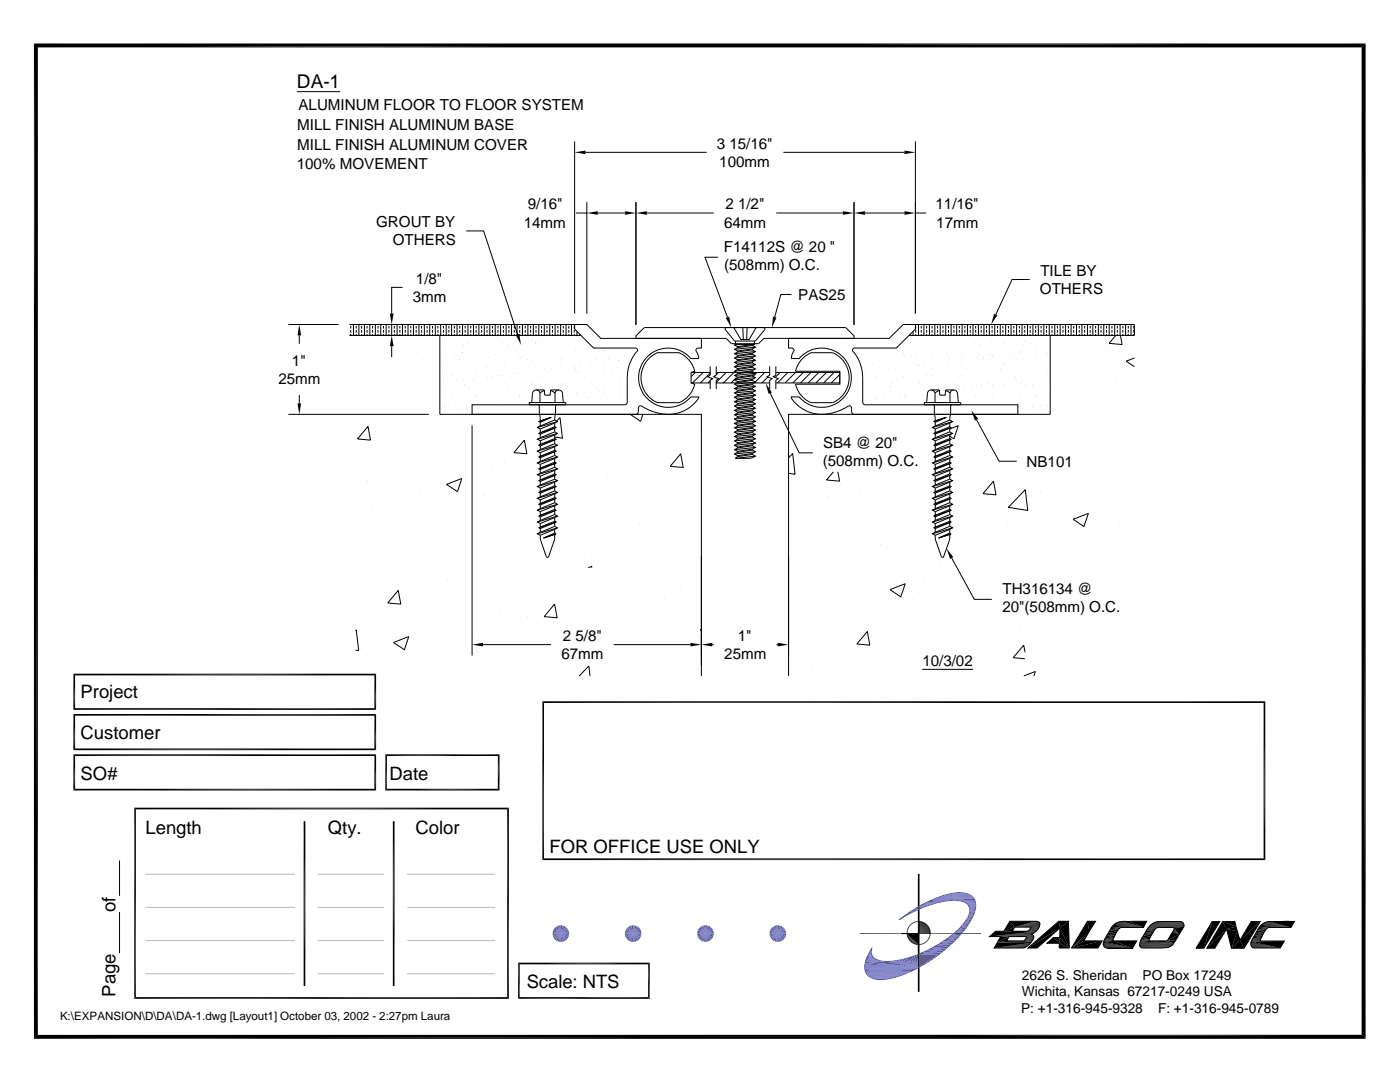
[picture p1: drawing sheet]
<svg xmlns="http://www.w3.org/2000/svg" width="279mm" height="216mm" viewBox="0 0 279 216" stroke-linecap="round" stroke-linejoin="round" font-family="sans-serif">
<defs><g id="words">
<text font-size="3.8" x="59.3" y="17.5">DA-1</text>
<g font-size="3.7">
<text x="16.1" y="139.3">Project</text>
<text x="16.1" y="147.4">Customer</text>
<text x="16.1" y="155.6">SO#</text>
<text x="77.7" y="155.6">Date</text>
<text x="29" y="166.3">Length</text>
<text x="65.4" y="166.3">Qty.</text>
<text x="82.9" y="166.3">Color</text>
<text x="109.7" y="170.2">FOR OFFICE USE ONLY</text>
<text x="23.1" y="182" transform="rotate(-90 23.1 182)">of</text>
<text x="105.1" y="197.2">Scale: NTS</text>
<text x="23.1" y="198.8" transform="rotate(-90 23.1 198.8)">Page</text>
</g>
<g font-size="3">
<text x="59.6" y="22">ALUMINUM FLOOR TO FLOOR SYSTEM</text>
<text x="59.3" y="26">MILL FINISH ALUMINUM BASE</text>
<text x="59.3" y="29.9">MILL FINISH ALUMINUM COVER</text>
<text x="143.1" y="29.6">3 15/16&quot;</text>
<text x="59.2" y="33.7">100% MOVEMENT</text>
<text x="143.6" y="33.3">100mm</text>
<text x="105.3" y="41.8">9/16&quot;</text>
<text x="144.8" y="41.8">2 1/2&quot;</text>
<text x="186.7" y="41.8">11/16&quot;</text>
<text x="75.1" y="45.3">GROUT BY</text>
<text x="104.5" y="45.4">14mm</text>
<text x="144.5" y="45.4">64mm</text>
<text x="186.9" y="45.4">17mm</text>
<text x="78.4" y="49">OTHERS</text>
<text x="144.4" y="50.3">F14112S @ 20 &quot;</text>
<text x="144.5" y="54">(508mm) O.C.</text>
<text x="83" y="56.6">1/8&quot;</text>
<text x="159.3" y="59.8">PAS25</text>
<text x="207.5" y="58.7">OTHERS</text>
<text x="207.6" y="55">TILE BY</text>
<text x="82.4" y="60.2">3mm</text>
<text x="55.6" y="76.6">25mm</text>
<text x="58.3" y="73">1&quot;</text>
<text x="164.3" y="89.3">SB4 @ 20&quot;</text>
<text x="164.2" y="93">(508mm) O.C.</text>
<text x="204.9" y="93.1">NB101</text>
<text x="200.1" y="118.6">TH316134 @</text>
<text x="200" y="122.2">20&quot;(508mm) O.C.</text>
<text x="112.1" y="131.5">67mm</text>
<text x="112.4" y="127.9">2 5/8&quot;</text>
<text x="144.5" y="131.5">25mm</text>
<text x="147.2" y="127.9">1&quot;</text>
<text x="184.1" y="132.9">10/3/02</text>
</g>
<g font-size="2.7">
<text x="203.9" y="195.5">2626 S. Sheridan</text>
<text x="228" y="195.5">PO Box 17249</text>
<text x="203.8" y="202.1">P: +1-316-945-9328</text>
<text x="204" y="198.8">Wichita, Kansas 67217-0249 USA</text>
<text x="231.1" y="202.1">F: +1-316-945-0789</text>
</g>
<text font-size="2.3" x="12" y="203.6">K:\EXPANSION\D\DA\DA-1.dwg [Layout1] October 03, 2002 - 2:27pm Laura</text>
</g></defs>
<g fill="none" stroke="#000" stroke-width=".2">
<path d="M59.2 18.3h8.7M114.7 28.2v34.4M116.8 30.4h24.2M156.3 30.4h24.2M182.7 28.2v34.4M80.3 57.3h-2.1v5.3M93 46.1h3.5l6.8 20.6M114.9 42.5h2.2M117.1 40.3v22.3M119.3 42.5h5.5M126.9 40.3v24.5M129.1 42.5h13.3"/>
<path d="M143.3 51.3h-2.6l4.5 12M154.9 42.5h13.4M157.9 58.8h-2.1l-1.2 4.4M170.4 40.3v24.5M172.6 42.5h7.9M182.7 42.5h2.1M205.5 55.8h-3.5l-3.3 7M57.6 64.7h10M59.7 66.9v1.7M59.7 78.8v1.7M69.7 64.7h45M69.7 66.9h46.3"/>
<path d="M70 65v.6M70 65.8v.6M70 66.7v.2M70.5 64.7v2.2M71.1 65v.6M71.1 65.8v.6M71.1 66.7v.2M71.6 64.7v2.2M72.2 65v.6M72.2 65.8v.6M72.2 66.7v.2M72.7 64.7v2.2"/>
<path d="M73.3 65v.6M73.3 65.8v.6M73.3 66.7v.2M73.8 64.7v2.2M74.4 65v.6M74.4 65.8v.6M74.4 66.7v.2M74.4 71h.1M74.9 64.7v2.2M75.3 72.9h.1M75.4 65v.6M75.4 65.8v.6"/>
<path d="M75.4 66.7v.2M76 64.7v2.2M76.5 65v.6M76.5 65.8v.6M76.5 66.7v.2M77.1 64.7v2.2M77.6 65v.6M77.6 65.8v.6M77.6 66.7v.2M78.2 64.7v2.2M78.2 69.1v2.2M78.7 65v.6"/>
<path d="M78.7 65.8v.6M78.7 66.7v.2M79.2 64.7v2.2M79.8 65v.6M79.8 65.8v.6M79.8 66.7v.2M80.3 64.7v2.2M80.9 65v.6M80.9 65.8v.6M80.9 66.7v.2M81.4 64.7v2.2M82 65v.6"/>
<path d="M82 65.8v.6M82 66.7v.2M82.5 64.7v2.2M83.1 65v.6M83.1 65.8v.6M83.1 66.7v.2M83.3 70.4h.1M83.6 64.7v2.2M84.1 65v.6M84.1 65.8v.6M84.1 66.7v.2M84.7 64.7v2.2"/>
<path d="M84.8 78.8h.1M85.2 65v.6M85.2 65.8v.6M85.2 66.7v.2M85.8 64.7v2.2M86.3 65v.6M86.3 65.8v.6M86.3 66.7v.2M86.9 64.7v2.2M87.4 65v.6M87.4 65.8v.6M87.4 66.7v.2"/>
<path d="M87.8 66.9v15.8h52.2v52.2M87.9 64.7v2.2M88.2 72.9h.1M88.3 73.9h.1M88.4 76.5h.1M88.5 65v.6M88.5 65.8v.6M88.5 66.7v.2M89 64.7v2.2M89.1 68.3h.1M89.2 72.5h.1M89.3 76.6h.1"/>
<path d="M89.3 70.7h.1M89.6 65v.6M89.6 65.8v.6M89.6 66.7v.2M90 79.3h.1M90.1 64.7v2.2M90.4 74.8h.1M90.5 70.6h.1M90.7 65v.6M90.7 65.8v.6M90.7 66.7v.2M90.8 75.2h.1"/>
<path d="M90.8 71.2h.1M91.2 64.7v2.2M91.4 76.1h.1M91.8 71.8h.1M91.8 65v.6M91.8 65.8v.6M91.8 66.7v.2M92 70.3h.1M92.2 74.5h.1M92.2 70.3h.1M92.3 78.7h.1M92.3 64.7v2.2"/>
<path d="M92.4 68.9h.1M92.5 75.9h.1M92.6 76.6h.1M92.6 76.9h.1M92.8 69.2h.1M92.8 65v.6M92.8 65.8v.6M92.8 66.7v.2M93.3 68.4h.1M93.4 64.7v2.2M93.5 77.2h.1M93.9 65v.6"/>
<path d="M93.9 65.8v.6M93.9 66.7v.2M94.3 75.7h.1M94.5 64.7v2.2M94.6 68.3h.1M94.7 71h.1M94.8 72.5h.1M94.8 78.9h.1M94.9 76.7h.1M95 65v.6M95 65.8v.6M95 66.7v.2"/>
<path d="M95.1 73.9h.1M95.2 70h.1M95.2 79.3h.1M95.6 64.7v2.2M96.1 65v.6M96.1 65.8v.6M96.1 66.7v.2M96.3 69.8h.1M96.6 64.7v2.2M96.8 79.3h.1M96.9 72.9h.1M97.2 65v.6"/>
<path d="M97.2 65.8v.6M97.2 66.7v.2M97.2 75.3h.1M97.3 73.3h.1M97.6 71.2h.1M97.7 70.2h.1M97.7 64.7v2.2M97.9 74.4h.1M98 78.6h.1M98.1 69.6h.1M98.3 65v.6M98.3 65.8v.6"/>
<path d="M98.3 66.7v.2M98.3 75.2h.1M98.5 71.8h.1M98.8 64.7v2.2M99 67h.1M99.2 75h.1M99.4 76.6h.1M99.4 67.3h.1M99.4 65v.6M99.4 65.8v.6M99.4 66.7v.2M99.9 64.7v2.2"/>
<path d="M100.1 68.4h.1M100.1 74.9h.1M100.3 77.2h.1M100.5 65v.6M100.5 65.8v.6M100.5 66.7v.2M100.5 68.1h.1M100.6 72.3h.1M100.8 76.5h.1M101 64.7v2.2M101.1 69.2h.1M101.3 69h.1"/>
<path d="M101.3 77h.1M101.6 65v.6M101.6 65.8v.6M101.6 66.7v.2M101.7 77.4h.1M101.8 73.9h.1M102.1 64.7v2.2M102.2 69h.1M102.6 65v.6M102.6 65.8v.6M102.6 66.7v.2M103.1 74.5h.1"/>
<path d="M103.2 64.7v2.2M103.3 70.3h.1M103.4 74.4h.1M103.4 71h.1M103.5 78.6h.1M103.6 79.3h.1M103.7 79.1h.1M103.7 65v.6M103.7 65.8v.6M103.7 66.7v.2M103.8 71.4h.1M104 68.8h.1"/>
<path d="M104.2 74.4h.1M104.3 64.7v2.2M104.4 71.2h.1M104.8 65v.6M104.8 65.8v.6M104.8 66.7v.2M105.1 79.9h.1M105.3 71.7h.1M105.3 64.7v2.2M105.7 73.1h.1M105.9 65v.6M105.9 65.8v.6"/>
<path d="M105.9 66.7v.2M106 74.2h.1M106.2 76.6h.1M106.2 68h.1M106.3 72.2h.1M106.4 64.7v2.2M106.5 76.4h.1M106.8 68.4h.1M107 65v.6M107 65.8v.6M107 66.7v.2M107 77.8h1.6l.1 1h1.1l.1-1h1.6"/>
<path d="M107.1 77.2h.1M107.5 64.7v2.2M107.8 78.4a.75 .75 0 0 0-.8-.6 .75 .75 0 0 0-.7 .6l-.2 1.7-.2 .2M107.8 78.4v1.9M107.8 67.1h.1M107.9 75.1h.1M108.1 68.3h.1M108.1 65v.6M108.1 65.8v.6M108.1 66.7v.2M108.3 75.5h.1M108.6 73.9h.1"/>
<path d="M108.6 64.7v2.2M108.6 77.9l-.8 .5M108.9 73.8h.1M109.2 70h.1M109.2 65v.6M109.2 65.8v.6M109.2 66.7v.2M109.3 74.2h.1M109.4 78.4h.1M109.7 64.7v2.2M109.9 77.9l.9 .5a.75 .75 0 0 1 .7-.6 .75 .75 0 0 1 .7 .6l.2 1.7 .2 .2M110.1 73.6h.1"/>
<path d="M110.2 77.2h.1M110.3 65v.6M110.3 65.8v.6M110.3 66.7v.2M110.4 69.5h.1M110.8 78.4v1.9M110.8 64.7v2.2M111.2 71.1h.1M111.3 65v.6M111.3 65.8v.6M111.3 66.7v.2M111.8 73.4h.1"/>
<path d="M111.9 64.7v2.2M111.9 72.2h.1M112.1 76.4h.1M112.1 71.7h.1M112.3 71.2h.1M112.4 79.2h.1M112.4 65v.6M112.4 65.8v.6M112.4 66.7v.2M112.8 79.6h.1M112.9 76.6h.1M113 64.7v2.2"/>
<path d="M113.5 65v.6M113.5 65.8v.6M113.5 66.7v.2M113.8 78.8h.1M113.8 77.2h.1M114 64.7v2.2M114.4 73.2h.1M114.6 65v.6M114.6 65.8v.6M114.6 66.7v.2M114.8 73h.1M114.8 73.6h.1"/>
<path d="M114.9 70h.1M115 74.2h.1M115.1 78.4h.1M115.1 66.1v.8M115.4 73.8h.1M115.7 66.7v.2M115.9 72.9h.1M116.7 75.3h.1M116.8 78.4h.1M117.1 79.3h.1M117.7 72.6h.1M117.8 72h.1"/>
<path d="M117.9 76.2h.1M117.9 78.2h.1M117.9 71.1h.1M118.9 71.7h.1M118.9 77.3h.1M119.3 77.7h.1M119.7 78h.1M119.7 76.6h.1M120.4 70h.1M120.5 74.2h.1M120.6 77.2h.1M120.6 72.2h.1"/>
<path d="M120.7 78.4h.1M121 71.3h.1M121.2 79.4h.1M121.4 71.7h.1M121.8 72.1h.1M122.2 73.8h.1M122.6 77.6h.1M123.3 73.4h.1M123.5 71.9h.1M123.6 76.1h.1M123.8 77.4h.1M123.9 79.3h.1"/>
<path d="M124.7 71.1h.1M125.6 71.7h.1M126.3 69.8h.1M126.9 67l1.7-1.6h40.2l1.6 1.6v.5h-18l-1 1.1h-5.4l-1.1-1.1h-18zM129.5 71.5l1.7-1.1h4.3a5.4 5.4 0 0 1 3.1 3.7l-.7 .2v2.1l.7 .3a5.4 5.4 0 0 1-3.1 3.6h-4.3a5.4 5.4 0 0 1-1.7-8.8zM137.9 76.4h3.8M137.9 74.3h3.8M138.8 74.3l-.9 .9M140.3 74.3l-2.1 2.1M141.7 73.1v1.7l-.5 .4 1 .4-.5 .3v1.7M141.7 74.4l-1.9 2M141.7 76l-.4 .4"/>
<path d="M142.2 75.5l-.2 .2M142.7 75l-.2 .2M142.9 73.1v1.7l-.5 .4 1 .4-.5 .3v1.7M142.9 76.4h10.7M142.9 74.3h10.7M143.4 74.3l-.5 .5M144.9 74.3l-2 2M144.9 65.4l-.2 .1 .1 .3 1.8 2.3h4.1l1.9-2.3v-.3l-.2-.1M146.5 65.4l1.3 2.4h1.7l1.4-2.4M146.5 74.3l-2.1 2.1M146.6 69.7l.6-.3 3-.5 .5 .4-.5 .3-3 .4zM146.6 71.4l.6-.3 3-.4 .5 .3-.5 .4-3 .4z"/>
<path d="M146.6 72.3l.6-.3 3-.5 .5 .4-.5 .3-3 .5zM146.6 79.3l.6-.4 3-.4 .5 .3-.5 .4-3 .4zM146.6 77.5l.6-.3 3-.4 .5 .3-.5 .3-3 .5zM146.6 70.6l.6-.4 3-.4 .5 .3-.5 .4-3 .4zM146.8 68.7l-.2 .1 .6 .4 3-.5M146.8 68.1v.6M147 75.3l-1.1 1.1M147.2 69.2v.2M147.2 70v.2M147.2 70.9v.2M147.2 71.8v.2M147.2 72.7v.2"/>
<path d="M147.2 77.9v.2M147.2 79.6v.2M147.5 68.7l-.9 .1M148.3 65.4v2.4M149.1 65.4l-.1 2.4M150.2 78.3l-3 .4v.2M150.2 78.3l.5-.3-.5-.4-3 .5-.6 .3 .6 .3M150.2 76.6l-3 .4v.2M150.2 76.6l.5-.4-.5-.3-3 .4-.6 .4 .6 .3M150.2 75.7l-3 .4v.2M150.2 75.7l.5-.3-.5-.4-3 .5-.6 .3 .6 .3M150.2 74.8l-3 .5v.2"/>
<path d="M150.2 74.8l.5-.3-.5-.4-3 .5-.6 .3 .6 .4M150.2 74l-3 .4v.2M150.2 74l.5-.4-.5-.3-3 .4-.6 .4 .6 .3M150.2 73.1l-3 .4v.2M150.2 73.1l.5-.4-.5-.3-3 .5-.6 .3 .6 .3M150.2 69.6v.2M150.2 70.5v.2M150.2 71.4v.1M150.2 72.2v.2M150.2 73.1v.2M150.2 74v.1M150.2 74.8v.2"/>
<path d="M150.2 75.7v.2M150.2 76.6v.2M150.2 77.4v.2M150.2 78.3v.2M150.2 79.2v.2M150.6 68.1v.6h-3.8M150.6 68.7l-.4 .2M150.7 69.3l-4.1 .4M150.7 71l-4.1 .4M150.7 71.9l-4.1 .4M150.7 78.8l-4.1 .5M150.7 78l-4.1 .4"/>
<path d="M150.7 79.7l-4.1 .5M150.7 77.1l-4.1 .4M150.7 76.2l-4.1 .5M150.7 75.4l-4.1 .4M150.7 74.5l-4.1 .4M150.7 73.6l-4.1 .5M150.7 72.7l-4.1 .5M150.7 70.1l-4.1 .5M151.1 74.3l-.9 .9M152.6 74.3l-2 2M153.2 75.2l-1.1 1.2M153.6 73.1v1.7l-.5 .4 1 .4-.5 .3v1.7"/>
<path d="M153.7 78.4l5.8 12h2.7M154.8 74.3h12.8v2.1h-12.8M154.8 73.1v1.7l-.5 .4 1 .4-.5 .3v1.7M155.7 74.3l-1 1M157.2 74.3l-2 2.1M157.4 67.5h20.1l2.8-2.8h2.4v1l-3.8 3.7h-8.5l-.2 .3v.3a7.8 7.8 0 0 1 2 5.4v4.8a.51 .51 0 0 0 .5 .6h30.4v1.9h-32.6a.54 .54 0 0 1-.6-.6v-.8l-.4-.3a8.9 8.9 0 0 1-9.3 .6 7.3 7.3 0 0 1-2.3-2.2v-.2h1.6a5.9 5.9 0 0 0 8.6 .5 5.9 5.9 0 0 0 0-8.6 5.9 5.9 0 0 0-8.6 .4h-1.6l.2-.7 .4-.9-.3-.4-.8-.1zM158.8 74.3l-2.1 2.1M160.3 71.4l1.6-1h4.3a5.4 5.4 0 0 1 3.3 5 5.4 5.4 0 0 1-3.3 4.9h-4.3a5.4 5.4 0 0 1-3.2-3.6h8.9v-2.6h-8.9l.8-1.7zM160.3 74.3l-2.1 2.1M161.8 74.3l-2 2.1M163.4 74.3l-2.1 2.1M164.9 74.3l-2.1 2.1"/>
<path d="M166.5 74.3l-2.1 2.1M167.6 74.7l-1.7 1.7M167.6 76.3l-.2 .1M171.6 70.4h.1M172.5 73.7h.1M172.8 74.3h.1M173.7 79.9h.1M173.7 72.4h.1M174.1 72.7h.1M174.3 79.1h.1M174.6 74.1h.1M174.6 70.9h.1"/>
<path d="M174.8 75.1h.1M174.8 79.7h.1M174.9 79.3h.1M175 71h.1M176 71.6h.1M176 74.5h.1M176.6 79.5h.1M176.8 76.4h.1M177.5 73.7h.1M177.5 72.9h.1M177.7 77.1h.1M177.7 77h.1"/>
<path d="M178.2 76.5h.1M178.6 76.8h.1M178.6 73.6h.1M179.3 73.7h.1M179.5 79.1h.1M180.2 70.9h.1M180.3 70.4h.1M180.3 75.1h.1M180.4 73.3h.1M180.4 79.3h.1M180.5 78.5h.1M180.7 79h.1"/>
<path d="M180.7 70.8h.1M181 79.1h.1M181.7 66.7v.2M181.8 71h.1M182.2 66.1v.8M182.4 78.7h.1M182.5 72.6h.1M182.7 64.7h43.7v2.2h-45M182.8 71.6h.1M182.8 65v.6M182.8 65.8v.6M182.8 66.7v.2"/>
<path d="M183.2 72.9h.1M183.3 64.7v2.2M183.4 73h.1M183.4 77.1h.1M183.6 76.4h.1M183.9 65v.6M183.9 65.8v.6M183.9 66.7v.2M184.4 64.7v2.2M184.5 72.8h.1M184.5 77h.1M184.7 74.5h.1"/>
<path d="M184.9 65v.6M184.9 65.8v.6M184.9 66.7v.2M185.1 74.9h.1M185.5 64.7v2.2M185.8 77.8h1.7l.1 1h1l.1-1h1.6M186 65v.6M186 65.8v.6M186 66.7v.2M186.1 70.7h.1M186.1 73.7h.1M186.2 74.9h.1"/>
<path d="M186.3 72.6h.1M186.6 64.7v2.2M186.6 78.4a.76 .76 0 0 0-.7-.6 .76 .76 0 0 0-.8 .6l-.1 1.7-.3 .2M186.6 78.4v1.9M187 76.6h.1M187.1 65v.6M187.1 65.8v.6M187.1 66.7v.2M187.5 77.9l-.9 .5M187.6 64.7v2.2M188.2 65v.6M188.2 65.8v.6"/>
<path d="M188.2 66.7v.2M188.3 77.9h.1M188.6 71h.1M188.7 68.7h.1M188.7 77.9l.9 .5a.76 .76 0 0 1 .7-.6 .76 .76 0 0 1 .8 .6l.1 1.7 .3 .2M188.7 64.7v2.2M188.8 72.9h.1M189 77.1h.1M189.1 70.7h.1M189.2 72.2h.1M189.3 65v.6M189.3 65.8v.6"/>
<path d="M189.3 66.7v.2M189.5 71.5h.1M189.6 78.4v1.9M189.8 64.7v2.2M190.4 76.4h.1M190.4 72h.1M190.4 65v.6M190.4 65.8v.6M190.4 66.7v.2M190.9 64.7v2.2M191.1 68.2h.1M191.2 77.6h.1"/>
<path d="M191.3 72.6h.1M191.3 77h.1M191.5 65v.6M191.5 65.8v.6M191.5 66.7v.2M191.7 73h.1M191.7 70.7h.1M191.9 74.8h.1M192 64.7v2.2M192 79h.1M192.1 71.8h.1M192.4 77.4h.1"/>
<path d="M192.6 65v.6M192.6 65.8v.6M192.6 66.7v.2M192.8 73.7h.1M193.1 64.7v2.2M193.5 74.7h.1M193.6 65v.6M193.6 65.8v.6M193.6 66.7v.2M193.7 67h.1M194.1 77.2h.1M194.2 64.7v2.2"/>
<path d="M194.5 68.5h.1M194.6 79.1h.1M194.7 72.7h.1M194.7 65v.6M194.7 65.8v.6M194.7 66.7v.2M194.8 76.9h.1M195.1 71.4h.1M195.3 64.7v2.2M195.4 71h.1M195.6 68.7h.1M195.7 76.7h.1"/>
<path d="M195.8 65v.6M195.8 65.8v.6M195.8 66.7v.2M196.1 77.1h.1M196.2 71.3h.1M196.3 71.5h.1M196.4 64.7v2.2M196.9 65v.6M196.9 65.8v.6M196.9 66.7v.2M197.1 76.8h.1M197.1 76.4h.1"/>
<path d="M197.3 70.7h.1M197.4 74.9h.1M197.4 64.7v2.2M197.6 79.1h.1M197.8 70.7h.1M197.8 68.2h.1M198 71h.1M198 65v.6M198 65.8v.6M198 66.7v.2M198 78.8h.1M198.1 77h.1"/>
<path d="M198.2 76.6h.1M198.2 71.1h.1M198.5 64.7v2.2M199.1 65v.6M199.1 65.8v.6M199.1 66.7v.2M199.6 73.6h.1M199.6 64.7v2.2M200 76.4h.1M200.1 72.8h.1M200.2 65v.6M200.2 65.8v.6"/>
<path d="M200.2 66.7v.2M200.2 68.4h.1M200.4 72.6h.1M200.5 76.8h.1M200.7 64.7v2.2M200.9 70.6h.1M201.3 65v.6M201.3 65.8v.6M201.3 66.7v.2M201.4 79.1h.1M201.8 64.7v2.2M202.1 70.5h.1"/>
<path d="M202.2 71h.1M202.2 74.8h.1M202.3 65v.6M202.3 65.8v.6M202.3 66.7v.2M202.6 75.2h.1M202.9 64.7v2.2M202.9 76h.1M203.1 71.5h.1M203.2 70.5h.1M203.3 74.7h.1M203.4 65v.6"/>
<path d="M203.4 65.8v.6M203.4 66.7v.2M203.5 78.8h.1M203.8 70.3h.1M203.9 76.4h.1M204 64.7v2.2M204.1 75.9h.1M204.3 68.8h.1M204.5 65v.6M204.5 65.8v.6M204.5 66.7v.2M204.6 76.9h.1"/>
<path d="M204.6 68.2h.1M204.7 69.2h.1M204.8 77h.1M205.1 64.7v2.2M205.6 65v.6M205.6 65.8v.6M205.6 66.7v.2M205.8 68.5h.1M205.8 75.6h.1M206 72.6h.1M206.1 76.8h.1M206.1 64.7v2.2"/>
<path d="M206.4 73.6h.1M206.6 70.9h.1M206.7 65v.6M206.7 65.8v.6M206.7 66.7v.2M206.7 78.9h.1M206.8 69.9h.1M207.1 79.2h.1M207.2 64.7v2.2M207.8 65v.6M207.8 65.8v.6M207.8 66.7v.2"/>
<path d="M207.9 69.7h.1M208.1 79.1h.1M208.3 64.7v2.2M208.8 72.9h.1M208.8 75.2h.1M208.9 65v.6M208.9 65.8v.6M208.9 66.7v.2M208.9 70.4h.1M208.9 70.9h.1M209 74.6h.1M209.1 78.8h.1"/>
<path d="M209.2 73.3h.1M209.4 64.7v2.2M209.6 66.9v15.8h-52.2v52.2M210 65v.6M210 65.8v.6M210 66.7v.2M210.4 77.9h.1M210.5 64.7v2.2M211 65v.6M211 65.8v.6M211 66.7v.2M211.6 64.7v2.2"/>
<path d="M212.1 65v.6M212.1 65.8v.6M212.1 66.7v.2M212.7 64.7v2.2M213.2 65v.6M213.2 65.8v.6M213.2 66.7v.2M213.8 64.7v2.2M214.3 65v.6M214.3 65.8v.6M214.3 66.7v.2M214.8 64.7v2.2"/>
<path d="M215.4 65v.6M215.4 65.8v.6M215.4 66.7v.2M215.9 64.7v2.2M216.5 65v.6M216.5 65.8v.6M216.5 66.7v.2M217 64.7v2.2M217.6 65v.6M217.6 65.8v.6M217.6 66.7v.2M218.1 64.7v2.2"/>
<path d="M218.7 65v.6M218.7 65.8v.6M218.7 66.7v.2M219.2 64.7v2.2M219.7 65v.6M219.7 65.8v.6M219.7 66.7v.2M220.3 64.7v2.2M220.8 65v.6M220.8 65.8v.6M220.8 66.7v.2M221.4 64.7v2.2"/>
<path d="M221.9 65v.6M221.9 65.8v.6M221.9 66.7v.2M222.5 64.7v2.2M222.7 76.2h.1M222.7 66.9l-1.4 1.6 2.6 .2-.3-1.8M223 65v.6M223 65.8v.6M223 66.7v.2M223.5 64.7v2.2M224.1 65v.6M224.1 65.8v.6"/>
<path d="M224.1 66.7v.2M224.6 64.7v2.2M225.2 65v.6M225.2 65.8v.6M225.2 66.7v.2M225.7 64.7v2.2M226.3 65v.6M226.3 65.8v.6M226.3 66.7v.2M226.4 71.4l-1.7 .7 1.7 1.1M57.6 82.7h28M73.4 95.9h.1"/>
<path d="M73.4 85.1l.5 2.7-2.5-.2zM74.8 87.4h.1M74.8 92.6h.1M84 98.4h.1M84.3 94.5h.1M88.3 80.8h.1M88.5 82.7h.1M88.6 82.1h.1M88.7 81.2h.1M89.1 96.6l3.1-1.1-.9 2.6zM89.5 80.8h.1M90.4 81.9h.1"/>
<path d="M91 86.2h.1M93.4 81.4h.1M94.2 80.8h30.5a.51 .51 0 0 0 .5-.6v-4.8a7.9 7.9 0 0 1 2-5.4v-.3l-.3-.3h-8.4l-3.8-3.7v-1h2.4l2.8 2.8h20.1v1.9l-.8 .1-.3 .4 .4 .9 .1 .7h-1.5a5.9 5.9 0 0 0-8.6-.4 5.9 5.9 0 0 0 0 8.6 5.9 5.9 0 0 0 8.6-.5h1.5a4.8 4.8 0 0 1-2.2 2.4 8.9 8.9 0 0 1-9.4-.6l-.4 .3v.8a.51 .51 0 0 1-.5 .6h-32.7zM94.2 84.9v45.9M96.6 98.8h.1M97.1 84.3h.1M98 93.6h.1M99.2 80.7h.1M100.4 80.5h.1M100.8 92.3h.1M100.9 80.6h.1M102.1 80.3h.1"/>
<path d="M104.6 87.8l.6 2.8-2.6-.3zM105.6 80.3h7.3v.5h-7.3zM107.2 99.4h.1M107.4 80.8l.2 .2 .2 3M107.5 84.1l2.5-.8-2.2 1zM107.8 85l-.5 .3 .5 .3M107.8 91l-.3 .2 .3 .1M107.8 92.1l-.5 .3 .5 .3M107.8 98.1l-.3 .2 .3 .1M107.8 99.1l-.5 .3 .5 .3M107.8 95.8l-.3 .1 .3 .2M107.8 96.8l-.5 .3 .5 .3"/>
<path d="M107.8 93.4l-.3 .2 .3 .1M107.8 94.4l-.5 .3 .5 .3M107.8 88.7l-.3 .1 .3 .2M107.8 89.7l-.5 .3 .5 .3M107.8 86.3l-.3 .2 .3 .1M107.8 87.4l-.5 .3 .5 .2M107.8 84.3v.7M107.8 85.6v.7M107.8 86.6v.8M107.8 87.9v.8M107.8 89v.7M107.8 90.3v.7"/>
<path d="M107.8 91.3v.8M107.8 92.7v.7M107.8 93.7v.7M107.8 95v.8M107.8 96.1v.7M107.8 97.4v.7M107.8 98.4v.7M107.8 99.7v.8M110 83.3l-2.5 .8M110.7 83.8l.6 .3-.6 .3M110.7 89.9l.3 .1-.3 .1M110.7 90.9l.6 .3-.6 .3"/>
<path d="M110.7 96.9l.3 .2-.3 .1M110.7 98l.6 .3-.6 .3M110.7 99.3l.3 .1-.3 .2M110.7 94.6l.3 .1-.3 .2M110.7 95.6l.6 .3-.6 .3M110.7 92.2l.3 .2-.3 .1M110.7 93.2l.6 .4-.6 .3M110.7 87.5l.3 .2-.3 .1M110.7 88.5l.6 .3-.6 .3M110.7 85.2l.3 .1-.3 .1M110.7 86.2l.6 .3-.6 .3M110.7 84.4v.8"/>
<path d="M110.7 85.4v.8M110.7 86.8v.7M110.7 87.8v.7M110.7 89.1v.8M110.7 90.1v.8M110.7 91.5v.7M110.7 92.5v.7M110.7 93.9v.7M110.7 94.9v.7M110.7 96.2v.7M110.7 97.2v.8M110.7 98.6v.7"/>
<path d="M110.7 99.6v.7M110.7 84.4l-2.9 1.2M110.7 83.8l-2.9 1.2M110.7 89.9l-2.9 1.1M110.7 90.1l-2.9 1.2M110.7 91.5l-2.9 1.2M110.7 90.9l-2.9 1.2M110.7 96.9l-2.9 1.2M110.7 97.2l-2.9 1.2M110.7 98.6l-2.9 1.1M110.7 98l-2.9 1.1M110.7 99.3l-2.9 1.2"/>
<path d="M110.7 99.6l-2.9 1.2M110.7 94.6l-2.9 1.2M110.7 94.9l-2.9 1.2M110.7 96.2l-2.9 1.2M110.7 95.6l-2.9 1.2M110.7 92.2l-2.9 1.2M110.7 92.5l-2.9 1.2M110.7 93.9l-2.9 1.1M110.7 93.2l-2.9 1.2M110.7 87.5l-2.9 1.2M110.7 87.8l-2.9 1.2M110.7 89.1l-2.9 1.2"/>
<path d="M110.7 88.5l-2.9 1.2M110.7 85.2l-2.9 1.1M110.7 85.4l-2.9 1.2M110.7 86.8l-2.9 1.1M110.7 86.2l-2.9 1.2M111 90l-3.5 1.2M111 97.1l-3.5 1.2M111 99.4l-3.5 1.2M111 94.7l-3.5 1.2M111 92.4l-3.5 1.2M111 87.7l-3.5 1.1M111 85.3l-3.5 1.2"/>
<path d="M111.1 84l.7-.7 .4 4.1-1.5-.2M111.1 80.8l-.2 .2-.2 2.8M111.3 84.1l-4 1.2M111.3 91.2l-4 1.2M111.3 98.3l-4 1.1M111.3 95.9l-4 1.2M111.3 93.6l-4 1.1M111.3 88.8l-4 1.2M111.3 86.5l-4 1.2M118.1 80.4h.1M118.6 96h.1M121.3 94.6h.1"/>
<path d="M123.8 80.3h.1M125.8 82.7l2 1.4 .5-1.4M128.2 88.7h.1M135.8 90.6l.6 2.7-2.6-.3zM139.1 87.3h.1M146.6 86.2l.6-.3 3-.4 .5 .3-.5 .3-3 .5zM146.6 90.6l.6-.3 3-.5 .5 .3-.5 .4-3 .4zM146.6 85.4l.6-.4 3-.4 .5 .3-.5 .4-3 .4zM146.8 91.5l.4-.4 3-.4 .5 .3-.5 .4-.7 .1zM147.2 85.7v.2M147.2 86.6v.2M147.2 90.9v.2"/>
<path d="M150.2 89.6l-3 .5v.2M150.2 89.6l.5-.3-.5-.4-3 .5-.6 .3 .6 .4M150.2 88.8l-3 .4v.2M150.2 88.8l.5-.4-.5-.3-3 .4-.6 .4 .6 .3M150.2 87.9l-3 .4v.2M150.2 87.9l.5-.4-.5-.3-3 .4-.6 .4 .6 .3M150.2 87l-3 .4v.2M150.2 87l.5-.3-.5-.4-3 .5-.6 .3 .6 .3M150.2 84.4l-3 .4v.2M150.2 84.4l.5-.3-.5-.4-3 .5-.6 .3 .6 .3M150.2 83.5l-3 .5v.2M150.2 83.5l.5-.3-.5-.4-3 .5-.6 .3 .6 .4"/>
<path d="M150.2 82.7l-3 .4v.2M150.2 82.7l.5-.4-.5-.3-3 .4-.6 .4 .6 .3M150.2 81.8l-3 .4v.2M150.2 81.8l.5-.4-.5-.3-3 .5-.6 .3 .6 .3M150.2 80.9l-3 .5v.2M150.2 80.9l.5-.3-.5-.4-3 .5-.6 .3 .6 .4M150.2 80.1l-3 .4v.2M150.2 80.1l.5-.4-.5-.3-3 .4-.6 .4 .6 .3M150.2 80.1v.1M150.2 80.9v.2M150.2 81.8v.2M150.2 82.7v.1"/>
<path d="M150.2 83.5v.2M150.2 84.4v.2M150.2 85.3v.2M150.2 86.1v.2M150.2 87v.2M150.2 87.9v.2M150.2 88.8v.1M150.2 89.6v.2M150.2 90.5v.2M150.7 91l-3.9 .5M150.7 85.8l-4.1 .4M150.7 90.1l-4.1 .5"/>
<path d="M150.7 89.3l-4.1 .4M150.7 88.4l-4.1 .5M150.7 87.5l-4.1 .5M150.7 86.7l-4.1 .4M150.7 84.9l-4.1 .5M150.7 84.1l-4.1 .4M150.7 83.2l-4.1 .4M150.7 82.3l-4.1 .5M150.7 81.4l-4.1 .5M150.7 80.6l-4.1 .4M157.4 91.4l.8-.9 .5 4.1-1.3-.2M163.5 89.7h.1"/>
<path d="M165.4 99.1h.1M166.3 94.1l-1.3 1.7 2.6 .2-.4-1.9M167.7 96.5h.1M171.6 98.7h.1M173.9 80.5h.1M182.5 97.2h.1M182.6 80.5h.1M184.5 80.3h7.2v.5h-7.2zM185.5 86.9h.1M186.2 80.8l.3 .2 .1 3M186.4 84.1l2.4-.8-2.2 1zM186.6 85l-.5 .3 .5 .3"/>
<path d="M186.6 91l-.2 .2 .2 .1M186.6 92.1l-.5 .3 .5 .3M186.6 98.1l-.2 .2 .2 .1M186.6 99.1l-.5 .3 .5 .3M186.6 95.8l-.2 .1 .2 .2M186.6 96.8l-.5 .3 .5 .3M186.6 93.4l-.2 .2 .2 .1M186.6 94.4l-.5 .3 .5 .3M186.6 88.7l-.2 .1 .2 .2M186.6 89.7l-.5 .3 .5 .3M186.6 86.3l-.2 .2 .2 .1M186.6 87.4l-.5 .3 .5 .2"/>
<path d="M186.6 84.3v.7M186.6 85.6v.7M186.6 86.6v.8M186.6 87.9v.8M186.6 89v.7M186.6 90.3v.7M186.6 91.3v.8M186.6 92.7v.7M186.6 93.7v.7M186.6 95v.8M186.6 96.1v.7M186.6 97.4v.7"/>
<path d="M186.6 98.4v.7M186.6 99.7v.8M188.8 83.3l-2.4 .8M189.5 83.8l.6 .3-.6 .3M189.5 89.9l.3 .1-.3 .1M189.5 90.9l.6 .3-.6 .3M189.5 96.9l.3 .2-.3 .1M189.5 98l.6 .3-.6 .3M189.5 99.3l.3 .1-.3 .2M189.5 94.6l.3 .1-.3 .2M189.5 95.6l.6 .3-.6 .3M189.5 92.2l.3 .2-.3 .1"/>
<path d="M189.5 93.2l.6 .4-.6 .3M189.5 87.5l.3 .2-.3 .1M189.5 88.5l.6 .3-.6 .3M189.5 85.2l.3 .1-.3 .1M189.5 86.2l.6 .3-.6 .3M189.5 84.4v.8M189.5 85.4v.8M189.5 86.8v.7M189.5 87.8v.7M189.5 89.1v.8M189.5 90.1v.8M189.5 91.5v.7"/>
<path d="M189.5 92.5v.7M189.5 93.9v.7M189.5 94.9v.7M189.5 96.2v.7M189.5 97.2v.8M189.5 98.6v.7M189.5 99.6v.7M189.5 84.4l-2.9 1.2M189.5 83.8l-2.9 1.2M189.5 89.9l-2.9 1.1M189.5 90.1l-2.9 1.2M189.5 91.5l-2.9 1.2"/>
<path d="M189.5 90.9l-2.9 1.2M189.5 96.9l-2.9 1.2M189.5 97.2l-2.9 1.2M189.5 98.6l-2.9 1.1M189.5 98l-2.9 1.1M189.5 99.3l-2.9 1.2M189.5 99.6l-2.9 1.2M189.5 94.6l-2.9 1.2M189.5 94.9l-2.9 1.2M189.5 96.2l-2.9 1.2M189.5 95.6l-2.9 1.2M189.5 92.2l-2.9 1.2"/>
<path d="M189.5 92.5l-2.9 1.2M189.5 93.9l-2.9 1.1M189.5 93.2l-2.9 1.2M189.5 87.5l-2.9 1.2M189.5 87.8l-2.9 1.2M189.5 89.1l-2.9 1.2M189.5 88.5l-2.9 1.2M189.5 85.2l-2.9 1.1M189.5 85.4l-2.9 1.2M189.5 86.8l-2.9 1.1M189.5 86.2l-2.9 1.2M189.5 85.6l1.7-.7-.8 2.7-.9-.6"/>
<path d="M189.8 90l-3.4 1.2M189.8 97.1l-3.4 1.2M189.8 99.4l-3.4 1.2M189.8 94.7l-3.4 1.2M189.8 92.4l-3.4 1.2M189.8 87.7l-3.4 1.1M189.8 85.3l-3.4 1.2M190 80.8l-.3 .2-.2 2.8M190.1 84.1l-4 1.2M190.1 91.2l-4 1.2M190.1 98.3l-4 1.1M190.1 95.9l-4 1.2"/>
<path d="M190.1 93.6l-4 1.1M190.1 88.8l-4 1.2M190.1 86.5l-4 1.2M190.7 94.7h.1M190.9 97.5h.1M194.9 83.8l4.5 8.2h3.5M198.3 96l.5 2.7-2.6-.2zM199 95.1h.1M204.6 97.7l.5 4.2-3.9-.7zM204.9 81.4h.1M205.7 81.8h.1M206.1 81.2h.1"/>
<path d="M206.2 81h.1M206.6 82.4h.1M207.6 98.1h.1M207.8 81h.1M208.1 83.6h.1M209 81h.1M214.2 98.5h.1M216.1 90.4h.1M72.8 111.7h.1M73.7 116.3h.1M74.3 101.8h.1M79.5 117.8l.5 2.7-2.6-.2z"/>
<path d="M89.2 112.1h.1M89.3 109.5h.1M89.4 115.7h.1M96.1 113.3h.1M107.8 105.2l-.3 .1 .3 .2M107.8 106.2l-.5 .3 .5 .3M107.8 102.8l-.3 .2 .3 .1M107.8 103.8l-.5 .4 .5 .3M107.8 100.5l-.3 .1 .3 .2M107.8 101.5l-.5 .3 .5 .3M107.8 100.8v.7M107.8 102.1v.7"/>
<path d="M107.8 103.1v.7M107.8 104.5v.7M107.8 105.5v.7M110.7 104l.3 .2-.3 .1M110.7 105l.6 .3-.6 .3M110.7 106.7l-.1 1.1-1.1 3.3-.2 .1-.3-.1-1.1-3.3-.1-1M110.7 106.7l.3-.2-2.5 .9M110.7 105.6v.8l-2.2 1 2.2-.7M110.7 101.6l.3 .2-.3 .1M110.7 102.7l.6 .3-.6 .3M110.7 100.3l.6 .3-.6 .3M110.7 100.9v.7"/>
<path d="M110.7 101.9v.8M110.7 103.3v.7M110.7 104.3v.7M110.7 104l-2.9 1.2M110.7 104.3l-2.9 1.2M110.7 105.6l-2.9 1.2M110.7 105l-2.9 1.2M110.7 106.4l.3 .1M110.7 101.6l-2.9 1.2M110.7 101.9l-2.9 1.2M110.7 103.3l-2.9 1.2M110.7 102.7l-2.9 1.1"/>
<path d="M110.7 100.9l-2.9 1.2M110.7 100.3l-2.9 1.2M111 104.2l-3.5 1.1M111 101.8l-3.5 1.2M111.3 105.3l-4 1.2M111.3 103l-4 1.2M111.3 100.6l-4 1.2M114.6 107.8h.1M116.8 105.9h.1M117.4 113.3l.7-.3-.1 .3M118 110.5h.1M125 117.3h.1"/>
<path d="M127.7 104.4h.1M130.5 100.4h.1M132.7 119.4h.1M135.8 117.6h.1M140 111v21.7M157.4 111v19.8M159.1 118.6h.1M160.2 115.8h.1M162.5 118.6h.1M163 104.2h.1M171.1 114.4h.1M175.8 108.6h.1"/>
<path d="M176.9 102.4h.1M177.6 117.6l3.1-1.1-.9 2.6zM182.3 119.6h.1M184.4 115.8h.1M185 101.4h.1M186.6 105.2l-.2 .1 .2 .2M186.6 106.2l-.5 .3 .5 .3M186.6 102.8l-.2 .2 .2 .1M186.6 103.8l-.5 .4 .5 .3M186.6 100.5l-.2 .1 .2 .2M186.6 101.5l-.5 .3 .5 .3M186.6 100.8v.7"/>
<path d="M186.6 102.1v.7M186.6 103.1v.7M186.6 104.5v.7M186.6 105.5v.7M187.5 112.2h.1M189.5 104l.3 .2-.3 .1M189.5 105l.6 .3-.6 .3M189.5 106.7v1.1l-1.2 3.3-.2 .1-.2-.1-1.2-3.3-.1-1M189.5 106.7l.3-.2-2.5 .9M189.5 105.6v.8l-2.2 1 2.2-.7M189.5 101.6l.3 .2-.3 .1M189.5 102.7l.6 .3-.6 .3"/>
<path d="M189.5 100.3l.6 .3-.6 .3M189.5 100.9v.7M189.5 101.9v.8M189.5 103.3v.7M189.5 104.3v.7M189.5 104l-2.9 1.2M189.5 104.3l-2.9 1.2M189.5 105.6l-2.9 1.2M189.5 105l-2.9 1.2M189.5 106.4l.3 .1M189.5 101.6l-2.9 1.2M189.5 101.9l-2.9 1.2"/>
<path d="M189.5 103.3l-2.9 1.2M189.5 102.7l-2.9 1.1M189.5 100.9l-2.9 1.2M189.5 100.3l-2.9 1.2M189.8 104.2l-3.4 1.1M189.8 101.8l-3.4 1.2M189.9 111.3l4.5 8.3h3.6M190.1 105.3l-4 1.2M190.1 103l-4 1.2M190.1 100.6l-4 1.2M200.1 103.3h.1M201.1 104.3h.1"/>
<path d="M207 112.6h.1M214.2 103.6l3-1.2-.9 2.7zM215 108.6h.1M223.4 104.3h.1M225.9 107.2h.1M71 125.8l.1-.1 .5 4.1-.6-.1M73.2 130.8h.1M74.3 126h.1M77.9 126.7h.1M78.5 128.2l3.1-1.2-.9 2.6zM95.5 127.7h.1M96.4 128.6h13.6"/>
<path d="M99.7 121.7h.1M105.3 123h.1M110.7 120.5l.5 2.8-2.6-.3zM115.6 134.9l1.9-2 .3 2M116.2 121.6h.1M117.5 125h.1M122.5 128.6h15.3M140 125.6l-.2 .2h.2M142.2 128.6h.3M155 128.6h.2M159.6 131.6h.1M161.9 133.1h.1"/>
<path d="M167 128.2h.1M173.1 126l.5 2.7-2.6-.2zM176.1 129.4h.1M183.9 130.3h.1M192.4 123.9h.1M203.6 125.8h.1M204.3 134.9l2.3-.9-.3 .9M204.6 130.2l-.3-1.5-2.1 2.5 2.3 .2M206.5 127.1h.1M214.5 124.3h.1M183.3 174.5h.1v23.3h-.1zM183.3 174.5v6.4"/>
<path d="M183.3 181.4v7.1M183.3 190.4v7.4M197.5 186.9l1.2-1.1h1.6l1.2-2h5.3a.68 .68 0 0 1 .7 .4 .68 .68 0 0 1-.1 .8l-.4 .6-1.1 .8 .1 .1a.71 .71 0 0 1 0 1.2l-.7 .9-1.1 .6h-5.8l1.3-2.3zM197.5 186.8h8.8M198.4 189.1h6.2M198.7 185.8h8M200.3 185.8h4.6M201.4 186.9h3.4a.86 .86 0 0 1-.6 .8h-3.3zM202.5 184.9h5M204.5 189.1l-6.1 .1M220.4 189.1h5.6M220.6 189.1h5.4"/>
<path d="M221.7 185.1h2.2M221.9 185h6.3M222.2 187.7h4.7M225.3 183.9h3.6M227.4 188.8h6.4M227.4 188.7h6.6M227.4 188.5h6.7M227.5 188.2h6.7M227.5 188.8h6.1M227.7 189.1h5.4M227.7 189h5.6M227.8 189.1h4.6"/>
<path d="M229.2 185.1h2.1M229.2 185h7.1M229.4 184.8h6.9M229.6 184.7h6.7M229.6 184.6h6.7M229.8 184.4h6.5M230 184.4h6.3M230 184.2h6.2M230.2 184.2h6M230.2 184.1h5.9M230.4 184h5.6M230.6 184h5.3"/>
<path d="M230.7 183.9h5.1M231 183.9h4.8M233.4 189h-5.8M233.5 188.9h-6M244 183.9h2.4l1.1 3.7 2.2-3.7h1.8l-3.2 5.3h-2.5l-1-3.8-2.4 3.8h-1.5zM249.7 187.8h6.6M249.9 189.1h5.6M250 189.1h5.5M251.2 185.1h2.1M251.4 185h6.2M251.7 184.6a2.58 2.58 0 0 1 2-.7h4.6l-.7 1.2h-4.4a4.2 4.2 0 0 0-1.6 2.6l4.7 .1-.8 1.4h-4.8a.9 .9 0 0 1-1-.4 .9 .9 0 0 1 .1-1.1l1.4-2.5zM253.3 183.9h5"/>
<path d="M253.5 183.9h4.8"/>
</g>
<g fill="#000">
<path d="M6.8 8.7h265.7l-264.9 .8zM7.6 9.5l264.9-.8-.8 .8zM271.7 9.5l.8 197.8-.8-.8zM271.7 9.5l.8-.8v198.6zM114.7 30.4l2.1-.4v.8zM180.5 30l2.2 .4-2.2 .4zM117.1 42.5l2.2-.4v.8zM124.8 42.1l2.1 .4-2.1 .4zM126.9 42.5l2.2-.4v.8zM168.3 42.1l2.1 .4-2.1 .4zM170.4 42.5l2.2-.4v.8zM180.5 42.1l2.2 .4-2.2 .4z"/>
<path d="M59.7 64.7l.4 2.2h-.7zM78.2 66.9l.3 2.2h-.7zM77.8 62.6h.7l-.3 2.1zM102.9 66.8l.7-.2 .4 2.2zM144.8 63.4l.7-.2 .4 2.2zM152.8 76.5l1.3 1.8-.7 .3zM154.3 63.2l.7 .2-.9 2zM198.4 62.6l.7 .3-1.3 1.8zM59.4 80.5h.7l-.4 2.2zM193.8 81.9l1.4 1.7-.6 .3zM188.9 109.4l1.3 1.8-.6 .3zM94.2 128.6l2.2-.3v.7z"/>
<path d="M137.8 128.3l2.2 .3-2.2 .4zM140 128.6l2.2-.3v.7zM155.2 128.3l2.2 .3-2.2 .4zM183.3 188.4l.1 .1zM183.3 188.5l.1 1.9h-.1zM183.3 186.3h.1zM183.3 180.9l.1 .5-.1 .1zM183.3 183.9h.1zM183.3 188.5h.1zM183.3 188.5h.1v1.9zM183.3 180.9h.1v.5zM197.5 186.9l1.2-1.1 8 .1z"/>
<path d="M199.1 188.1l6.6 .1-7.3 1zM199.7 186.9h1.7l-2.3 1.2zM199.1 188.1l2.3-1.2-.5 .8zM201.5 183.8h5.2l-4.2 1.2zM201.5 183.8l1 1.2-2.2 .8zM200.3 185.8l2.2-.8-.5 .8zM202.5 185l4.3-1.2zM204.2 187.7l1.7 .2zM204.3 187.7h1.7zM204.6 187.5l1.5 .1h-1.7zM204.7 187.3l1.5 .1-1.6 .1zM204.8 186.9l1.5 .1h-1.5z"/>
<path d="M204.8 187.2l1.4 .1h-1.5zM204.8 187h1.5l-1.5 .2zM205 185.8l1.7 .1zM198.4 189.2l6.8-.6zM205.1 185.8l.2-.1 1.4 .2zM198.4 189.2l6.9-.6zM198.4 189.2l7.1-.8-.2 .2zM205.5 185.5h1.6l-1.8 .2zM198.4 189.2l7.2-.9-.1 .1zM205.6 185.3l1.6 .1-1.7 .1zM205.7 185.2l1.5 .1h-1.6zM205.7 185h1.7l-1.7 .2z"/>
<path d="M198.4 189.2l7.3-1-.1 .1zM197.5 186.9l8.5-.4zM204.3 187.7h1.7l-.1 .2zM204.4 187.6h1.7l-.1 .1zM204.6 187.5l1.6-.1-.1 .2zM197.5 186.9l8.7-.7-.3 .2zM204.7 187.3h1.5v.1zM204.8 187.2l1.5-.1-.1 .2zM204.8 187.2l1.5-.2v.1zM204.8 186.9l1.5-.1v.2zM197.5 186.9l9-.8-.3 .1zM197.5 186.9l9.1-1z"/>
<path d="M197.5 186.9l9.2-1zM204.9 185.8l1.8 .1zM202.5 185l4.5-1.1zM205.3 185.7l1.7-.1-.3 .3zM202.5 185l4.6-1.1zM205.3 185.7l1.8-.2-.1 .1zM202.5 185l4.7-1.1zM205.5 185.5l1.7-.1-.1 .1zM202.5 185l4.8-1zM205.6 185.3h1.6v.1zM202.5 185l4.9-1zM205.7 185.2l1.6-.1-.1 .2z"/>
<path d="M205.7 185.2l1.7-.2-.1 .1zM202.5 185l5-.9zM205.5 185l2-.1zM205.6 185l1.9-.1zM205.7 185l1.8-.1-.1 .1zM202.5 185l5-.9v.1zM202.5 185l5-.6v.2zM202.5 185l5-.8v.2zM209 188.2l1.2-1.1 1.2 1.1zM211.3 183.8h1.9l-1.7 1.4zM205.1 189.2l6.2-5.4 .2 1.4zM211.4 188.2l2 1h-2z"/>
<path d="M210.2 187.1h1.3l-.1 1.1zM211.5 187.1l1.9 2.1-2-1zM205.1 189.2l6.4-4-4.5 4zM211.5 185.2l1.9 4-1.9-2.1zM211.5 185.2l1.7-1.4 .2 5.4zM213.8 189.2l2.5-1.5h3.7zM213.8 189.2l3.1-2.4-.6 .9zM217 183.8l.4 2-3.6 3.4zM213.8 189.2l3.6-3.4-.5 1zM217 183.8h1.6l-1.2 2zM213.8 189.2l6.2-1.5-.9 1.5zM220.2 188.5l5.8 .7-5.8-.6z"/>
<path d="M220.2 188.4l5.8 .8-5.8-.7zM220.2 188.3l5.8 .9-5.8-.8zM220.2 188.6l5.8 .6-5.7-.4zM220.2 188.1l5.8 1.1-5.8-.9zM220.2 187.9l5.8 1.3-5.8-1.1zM220.3 187.7h1.9l-2 .2zM220.4 187.5h1.7l-1.8 .2zM220.6 187.2l1.6 .1-1.8 .2zM220.6 189.1h.3zM220.9 186.7l1.5 .3-1.8 .2zM221.2 186.2h1.5l-1.8 .5zM221.5 185.7l1.4 .2-1.7 .3z"/>
<path d="M221.6 185.4h1.7l-1.8 .3zM221.7 185.2l1.7 .1-1.8 .1zM220.3 187.7l1.8-.1 .1 .1zM220.3 187.7l1.8-.2v.1zM220.2 187.9l2-.2 3.8 1.5zM220.4 187.5l1.8-.2-.1 .2zM222.1 184.7l.2-.1 5.9 .5zM220.6 187.2l1.8-.2-.2 .3zM222.3 184.6l.2-.2 5.7 .7zM220.9 186.7l1.6-.1-.1 .4zM222.5 184.4l.2-.2 5.5 .9zM220.9 186.7l1.8-.5-.2 .4z"/>
<path d="M222.7 184.2l.1-.1 5.4 1zM221.2 186.2l1.7-.3-.2 .3zM222.8 184.1l5.4 1zM221.5 185.7l1.6-.1-.2 .3zM222.9 184.1l.3-.1 5 1.1zM221.5 185.7l1.8-.3-.2 .2zM221.6 185.4l1.8-.1-.1 .1zM223.2 184l.3-.1 4.7 1.2zM221.7 185.2h1.8l-.1 .1zM221.7 185.2l2-.1zM223.5 183.9l4.7 1.2zM223.7 183.9h.3z"/>
<path d="M223.7 183.9h.3l4.2 1.2zM224 183.9h1.3zM224 183.9h1.3l2.9 1.2zM222.2 187.7h4.7l-.9 1.5zM227.7 187.5h1.6l-1.7 .2zM227.9 187.1l1.5 .3-1.7 .1zM228.2 186.7l1.5 .1-1.8 .3zM228.5 186.2l1.5 .1-1.8 .4zM228.7 185.7h1.6l-1.8 .5zM225.3 183.9l3.6-.1-.7 1.3zM228.9 185.5l1.5 .1-1.7 .1zM229 185.3l1.5 .1-1.6 .1z"/>
<path d="M229.2 185.1h1.9zM229.2 185.1h1.8l-2 .2zM227.6 187.7l1.8-.1zM227.6 187.7h1.8zM227.7 187.5l1.7-.1zM227.6 187.7h2zM229.4 187.7h.2zM227.5 187.9l2.1-.2 4.6 .6zM227.9 187.1l1.8-.3-.3 .6zM228.2 186.7l1.8-.4-.3 .5zM228.5 186.2l1.7-.3-.2 .4zM228.5 186.2l1.8-.5-.1 .2z"/>
<path d="M228.7 185.7l1.7-.1-.1 .1zM228.9 185.5l1.6-.1-.1 .2zM229 185.3h1.7l-.2 .1zM229 185.3l1.8-.1zM229 185.3l2-.2zM231.7 189.2l.3-.1zM232.7 187.7l1.5 .6zM232.9 187.7l.1-.1h1.6zM234 186l1.3 .5-2.3 1.1zM234.1 185.8l1.2 .7-1.3-.5zM234.1 185.1l.2 .1zM234.2 185.7l1.1 .8-1.2-.7z"/>
<path d="M232.5 187.7l1.7 .6zM232.3 187.7l1.9 .6zM229.8 187.7h2.5l1.9 .6zM229.6 187.7l4.6 .6zM234.3 185.5l1 1-1.1-.8zM234.3 185.5l1 1zM234.3 185.4l1 1.1zM234.3 185.2l1 1.3-1-1.1zM232.9 187.7l1.7-.1-.4 .7zM233 187.6l2.3-1.1-.7 1.1zM235.5 183.9h.3zM234 183.9h1.8z"/>
<path d="M234.3 185.2l2-.3-1 1.6zM241.9 183.9l-1.6 5.3h-1.6zM241.9 183.9h1.5l-3.1 5.3zM244 183.9l2.7 1-1.9 .5zM244 183.9l.8 1.5-3.9 3.8zM240.9 189.2l3.9-3.8-2.4 3.8zM244.8 185.4l2.1 .4-1.1 3.4zM244.8 185.4l1.9-.5 .2 .9zM244 183.9h2.4l.3 1zM246.9 185.8l.6 1.8-1.7 1.6zM245.8 189.2l1.7-1.6 .8 1.6zM249.6 188.4l5.9 .8-5.9-.7z"/>
<path d="M249.6 188.3l5.9 .9-5.9-.8zM249.6 188.5l5.9 .7-5.8-.5zM249.6 188.1l5.9 1.1-5.9-.9zM249.7 188.7l5.8 .5-5.8-.4zM249.7 187.9l5.8 1.3-5.9-1.1zM249.7 183.9h1.8l-4 3.7zM249.8 187.7h1.7l-1.8 .2zM249.9 187.5h1.6l-1.7 .2zM250 187.2l1.6 .1-1.7 .2zM250.2 189.1l.5 .1zM250.2 189.1l.3 .1zM250.3 186.7l1.5 .3-1.8 .2z"/>
<path d="M250.6 186.2l1.6 .1-1.9 .4zM250.9 185.7l1.4 .2-1.7 .3zM251 185.4l1.6 .2-1.7 .1zM251.2 185.2h1.7l-1.9 .2zM247.5 187.6l4-3.7-3.2 5.3zM249.8 187.7l1.7-.1v.1zM249.8 187.7l1.7-.2zM249.9 187.5l1.7-.2-.1 .2zM251.7 184.6l5.9 .5-6.1-.4zM250 187.2l1.8-.2-.2 .3zM251.7 184.6l.2-.2 5.7 .7zM250.3 186.7l1.7-.1-.2 .4z"/>
<path d="M251.9 184.4l.2-.2 5.5 .9zM250.3 186.7l1.9-.4-.2 .3zM252.1 184.2l5.5 .9zM250.6 186.2l1.7-.3-.1 .4zM252.3 184.2l5.3 .9zM250.9 185.7l1.7-.1-.3 .3zM252.4 184.1l.2-.1 5 1.1zM251 185.4h1.7l-.1 .2zM251 185.4l1.8-.1-.1 .1zM251 185.4l1.9-.2zM252.6 184l.4-.1 4.6 1.2zM251.2 185.2l1.8-.1z"/>
<path d="M251.2 185.2l1.9-.1zM253 183.9h.3zM253 183.9h.3l4.3 1.2zM249.7 187.9l6.6-.1-.8 1.4zM253.3 183.9h5l-.7 1.2zM6.8 8.7l.8 197.8-.8 .8zM6.8 8.7l.8 .8v197zM6.8 207.3l.8-.8h264.1zM6.8 207.3l264.9-.8 .8 .8z"/>
</g>
<path d="M220.4 189.1h5.6M221.7 185.1h2.2M227.4 188.4h6.8M227.5 187.8h2.1M229.4 184.8h6.9M249.7 187.8h2.1M249.8 189.1h5.7M251.2 185.1h2.1" fill="none" stroke="#000" stroke-width=".21"/>
<path d="M197.5 186.8h8.7M198.4 189h6.4M227.4 188.6h6.6" fill="none" stroke="#000" stroke-width=".25"/>
<path d="M197.5 186.7h8.7M249.7 189h5.8" fill="none" stroke="#000" stroke-width=".34"/>
<path d="M220.3 189h5.7M234.1 185h2.2" fill="none" stroke="#000" stroke-width=".36"/>
<path d="M198.4 189h6.6M227.5 188.1h6.7" fill="none" stroke="#000" stroke-width=".38"/>
<path d="M198.4 188.9h6.7M202.5 184.8h5" fill="none" stroke="#000" stroke-width=".44"/>
<path d="M199.1 188h6.8" fill="none" stroke="#000" stroke-width=".28"/>
<path d="M199.1 187.9h6.8M221.9 184.9h6.3M251.4 184.9h6.2" fill="none" stroke="#000" stroke-width=".32"/>
<path d="M197.5 186.7h8.6" fill="none" stroke="#000" stroke-width=".42"/>
<path d="M202.5 184.8h5" fill="none" stroke="#000" stroke-width=".3"/>
<g fill="#5c5cb8">
<path d="M175.1 195.4l.7 .1z"/>
<path d="M175.1 195.4h1.5z"/>
<path d="M175.8 195.5l.8-.1z"/>
<path d="M174.7 195.4h1.9z"/>
</g>
<g fill="none" stroke="#5c5cb8" stroke-width=".2">
<path d="M172.6 193.5h9.8M172.9 194.3h7.9M173 194.4h7.3M173 194.5h7.3M173.1 194.6h6.7M173.2 194.7h6.6M173.6 195h5.2M173.9 195.2h4.4M174.1 195.3h3.3M174.1 195.2h3.8M174.7 195.4h2.3M177.4 195.3h-3"/>
<path d="M179.3 194.9h-5.9"/>
</g>
<path d="M172.6 193.2h10.7M172.7 193.9h9.1M172.9 194.1h8.4M173 194.4h7.8" fill="none" stroke="#5c5cb8" stroke-width=".21"/>
<path d="M172.8 194.1h8.5M172.8 193.9h9" fill="none" stroke="#5c5cb8" stroke-width=".25"/>
<path d="M172.6 193.2h10.7M172.6 193.7h9.8" fill="none" stroke="#5c5cb8" stroke-width=".23"/>
<path d="M172.6 193.4h9.8" fill="none" stroke="#5c5cb8" stroke-width=".28"/>
<path d="M172.6 192.9h10.7M172.6 193.4h10.3" fill="none" stroke="#5c5cb8" stroke-width=".3"/>
<path d="M183.4 193l.6-.4z" fill="#5c5cb8"/>
<path d="M172.6 192.8h10.7" fill="none" stroke="#5c5cb8" stroke-width=".44"/>
<g fill="#5c5cb8">
<path d="M172.6 192.5l10.7 .6-10.7-.5z"/>
<path d="M172.7 192.2l10.6 .9-10.7-.6z"/>
<path d="M184 192.6l1.2-.6z"/>
<path d="M183.4 193l1.8-1z"/>
<path d="M172.7 191.9l10.6 1.2-10.6-.9z"/>
<path d="M172.7 191.9h4.3l6.3 1.2z"/>
</g>
<path d="M172.7 191.9h4.3" fill="none" stroke="#5c5cb8" stroke-width=".2"/>
<g fill="#5c5cb8">
<path d="M177 191.9l.7-.1 5.6 1.3z"/>
<path d="M177 191.9l.7-.1z"/>
</g>
<path d="M172.7 191.8l3.9 .1" fill="none" stroke="#5c5cb8" stroke-width=".2"/>
<g fill="#5c5cb8">
<path d="M177.7 191.8h.4l5.2 1.3z"/>
<path d="M178.1 191.8l.3-.1 4.9 1.4z"/>
</g>
<path d="M172.7 191.8h3.3" fill="none" stroke="#5c5cb8" stroke-width=".2"/>
<path d="M178.4 191.7h.5l4.4 1.4z" fill="#5c5cb8"/>
<path d="M172.7 191.8h3" fill="none" stroke="#5c5cb8" stroke-width=".23"/>
<g fill="#5c5cb8">
<path d="M178.9 191.7l.4-.1 4 1.5z"/>
<path d="M183.4 193l2.3-1.4z"/>
</g>
<path d="M172.7 191.7h2.8" fill="none" stroke="#5c5cb8" stroke-width=".32"/>
<path d="M179.3 191.6l.4-.1 3.6 1.6z" fill="#5c5cb8"/>
<path d="M172.8 191.5h2.4" fill="none" stroke="#5c5cb8" stroke-width=".2"/>
<path d="M179.7 191.5l.4-.1 3.2 1.7z" fill="#5c5cb8"/>
<path d="M172.8 191.5h2.2" fill="none" stroke="#5c5cb8" stroke-width=".2"/>
<g fill="#5c5cb8">
<path d="M180.1 191.4l.5-.1 2.7 1.8z"/>
<path d="M172.9 191.3l1.9 .1-2 .2z"/>
<path d="M172.9 191.3h1.7l.2 .1z"/>
<path d="M183.4 193l2.9-1.8z"/>
<path d="M180.6 191.3l.4-.1 2.3 1.9z"/>
<path d="M172.9 191.3l1.5-.2 .2 .2z"/>
<path d="M172.9 191.3l1.5-.2z"/>
<path d="M181 191.2l.5-.1 1.8 2z"/>
<path d="M172.9 191.3l1.4-.2z"/>
<path d="M173.1 190.9l1.2 .1-1.4 .3z"/>
<path d="M181.5 191.1l.5-.2 1.3 2.2z"/>
<path d="M183.4 193l3.4-2.1z"/>
<path d="M173.1 190.9l1-.1 .2 .2z"/>
<path d="M182 190.9l.5-.2 .8 2.4z"/>
<path d="M173.2 190.6l.9 .2-1 .1z"/>
<path d="M173.2 190.6h.9v.2z"/>
<path d="M182.5 190.7l.4-.1 .4 2.5z"/>
<path d="M183.4 193l3.9-2.5z"/>
</g>
<path d="M183.1 190.4v2.7" fill="none" stroke="#5c5cb8" stroke-width=".34"/>
<g fill="#5c5cb8">
<path d="M173.2 190.6l.7-.2 .2 .2z"/>
<path d="M183.4 190.4l3.9 .1-3.9 2.5z"/>
<path d="M173.4 190.3l.5 .1-.7 .2z"/>
<path d="M173.4 190.3h.5v.1z"/>
</g>
<path d="M183.4 190.3h3.9" fill="none" stroke="#5c5cb8" stroke-width=".32"/>
<path d="M173.4 190.3l.5-.2v.2z" fill="#5c5cb8"/>
<path d="M183.9 190.3h4" fill="none" stroke="#5c5cb8" stroke-width=".4"/>
<g fill="#5c5cb8">
<path d="M173.6 189.9l.3 .2-.5 .2z"/>
<path d="M173.6 189.9h.3v.2z"/>
<path d="M173.6 189.9l.3-.2v.2z"/>
</g>
<path d="M183.9 189.9h4" fill="none" stroke="#5c5cb8" stroke-width=".44"/>
<path d="M184.9 189.9h3.5" fill="none" stroke="#5c5cb8" stroke-width=".4"/>
<g fill="#5c5cb8">
<path d="M173.8 189.6l.1 .1-.3 .2z"/>
<path d="M173.8 189.6h.1v.1z"/>
<path d="M173.8 189.6l.1-.2z"/>
<path d="M174 189.3l-.2 .3z"/>
</g>
<path d="M184.9 189.5h3.9" fill="none" stroke="#5c5cb8" stroke-width=".44"/>
<path d="M184.9 189.7l1-.5 2.9 .1z" fill="#5c5cb8"/>
<path d="M185.9 189h3.4" fill="none" stroke="#5c5cb8" stroke-width=".42"/>
<path d="M185.9 189.2l1-.5 2.4 .1z" fill="#5c5cb8"/>
<path d="M186.9 188.6h2.9M188.2 187.8h2.4M189 187.4h2.1" fill="none" stroke="#5c5cb8" stroke-width=".4"/>
<path d="M186.9 188.5h2.9" fill="none" stroke="#5c5cb8" stroke-width=".25"/>
<path d="M187.3 188.3h2.5M187.8 188h2.4M189 187.1h2.1" fill="none" stroke="#5c5cb8" stroke-width=".3"/>
<path d="M187.8 188.2h2.4" fill="none" stroke="#5c5cb8" stroke-width=".42"/>
<path d="M188.2 187.7h2.4" fill="none" stroke="#5c5cb8" stroke-width=".28"/>
<path d="M188.6 187.4h2" fill="none" stroke="#5c5cb8" stroke-width=".32"/>
<g fill="#5c5cb8">
<path d="M189.4 187l2-.2-.3 .4z"/>
<path d="M189.4 187l.4-.3 1.6 .1z"/>
<path d="M189.8 186.7l.4-.3 1.2 .4z"/>
<path d="M190.2 186.4l.1-.1h1.6z"/>
<path d="M190.2 186.4l1.7-.1-.5 .5z"/>
<path d="M190.3 186.3l.2-.2 1.4 .2z"/>
<path d="M190.5 186.1l1.7-.2-.3 .4z"/>
<path d="M190.5 186.1l.4-.3 1.3 .1z"/>
<path d="M190.9 185.8l.3-.3 1 .4z"/>
<path d="M191.2 185.5h1.3l-.3 .4z"/>
<path d="M191.2 185.5l.3-.2 1 .2z"/>
<path d="M191.5 185.3l1.3-.2-.3 .4z"/>
<path d="M191.7 185l1.1 .1-1.3 .2z"/>
<path d="M191.7 185l1.4-.3-.3 .4z"/>
<path d="M192 184.7h1.1l-1.4 .3z"/>
<path d="M192.3 184.4l.8 .3h-1.1z"/>
<path d="M192.3 184.4l1.1-.1-.3 .4z"/>
<path d="M192.5 184.1l.9 .2-1.1 .1z"/>
<path d="M192.5 184.1l1.1-.2-.2 .4z"/>
<path d="M192.7 183.8l.9 .1-1.1 .2z"/>
<path d="M192.9 183.5l.7 .4-.9-.1z"/>
<path d="M192.9 183.5h.9l-.2 .4z"/>
<path d="M193 183.3l.8 .2h-.9z"/>
<path d="M193 183.3l1-.2-.2 .4z"/>
<path d="M179.5 183.5l.7-.4z"/>
<path d="M193.2 183l.8 .1-1 .2z"/>
<path d="M193.2 183l1-.2-.2 .3z"/>
<path d="M180 183.1l.5-.4z"/>
<path d="M193.3 182.7l.9 .1-1 .2z"/>
<path d="M180.2 183.1l.3-.4 .4-.1z"/>
<path d="M193.4 182.5l.8 .3-.9-.1z"/>
<path d="M193.4 182.5l1-.1-.2 .4z"/>
<path d="M180.5 182.7l.6-.3-.2 .2z"/>
<path d="M193.5 182.2l.9 .2-1 .1z"/>
<path d="M181.1 182.4l.6-.2-.8 .4z"/>
<path d="M193.5 182.2l1-.2-.1 .4z"/>
<path d="M181.1 182.4l1-.4z"/>
<path d="M193.5 182h1l-1 .2z"/>
<path d="M181.1 182.4l.5-.4h.5z"/>
<path d="M193.5 181.8l1 .2h-1z"/>
<path d="M193.5 181.8h1v.2z"/>
<path d="M181.6 182l.9-.2-.4 .2z"/>
<path d="M193.5 181.7l1 .1h-1z"/>
<path d="M193.5 181.7h1.1l-.1 .1z"/>
<path d="M181.6 182l.6-.4 .3 .2z"/>
<path d="M193.5 181.5l1.1 .2h-1.1z"/>
<path d="M182.2 181.6l1.1-.1-.8 .3z"/>
<path d="M193.5 181.5l1.2-.2-.1 .4z"/>
<path d="M193.5 181.3h1.2l-1.2 .2z"/>
<path d="M182.2 181.6l.5-.3 .6 .2z"/>
<path d="M193.5 181.1l1.2 .2h-1.2z"/>
<path d="M193.5 181.1l1.2-.1v.3z"/>
<path d="M182.7 181.3l.6-.4v.6z"/>
<path d="M193.4 180.9l1.3 .1-1.2 .1z"/>
<path d="M183.4 180.9l1.1 .1-.5 .1z"/>
<path d="M183.4 180.9l.6 .2-.5 .3z"/>
<path d="M183.4 180.9l.1 .5h-.1z"/>
<path d="M193.4 180.9l1.3-.1v.2z"/>
<path d="M183.4 180.9l1.6-.1-.5 .2z"/>
<path d="M193.4 180.9l1.3-.2v.1z"/>
<path d="M193.3 180.7h1.4l-1.3 .2z"/>
</g>
<path d="M183.4 180.7h2.1" fill="none" stroke="#5c5cb8" stroke-width=".25"/>
<path d="M193.2 180.6l1.5 .1h-1.4z" fill="#5c5cb8"/>
<path d="M183.9 180.5h2" fill="none" stroke="#5c5cb8" stroke-width=".2"/>
<g fill="#5c5cb8">
<path d="M193.1 180.5l1.6 .2z"/>
<path d="M193.1 180.5l1.6-.1v.3z"/>
<path d="M193 180.4h1.7z"/>
</g>
<path d="M183.9 180.5h2.5" fill="none" stroke="#5c5cb8" stroke-width=".3"/>
<g fill="#5c5cb8">
<path d="M193 180.4l1.7-.1v.1z"/>
<path d="M192.9 180.3h1.8l-1.7 .1z"/>
</g>
<path d="M184.4 180.2h2.5" fill="none" stroke="#5c5cb8" stroke-width=".2"/>
<path d="M192.9 180.3l1.8-.2v.2z" fill="#5c5cb8"/>
<path d="M184.9 180h3.3M185.5 179.8h3.5M185.5 179.8h3.9M185.5 179.7h4.3M190.8 179.7h3.8M191.7 179.8h2.9M192 179.9h2.6M192.2 180h2.5M192.2 179.9h2.5M184.9 180h2.8M192.5 180.1h2.2M192.7 180.2h2" fill="none" stroke="#5c5cb8" stroke-width=".2"/>
<path d="M184.4 180.2h2.9" fill="none" stroke="#5c5cb8" stroke-width=".23"/>
<path d="M184.9 179.9h3.7M184.4 180.2h2.9" fill="none" stroke="#5c5cb8" stroke-width=".25"/>
<path d="M184.9 179.9h3.7" fill="none" stroke="#5c5cb8" stroke-width=".28"/>
<path d="M189.8 179.7l.7-.1z" fill="#5c5cb8"/>
<g fill="none" stroke="#5c5cb8" stroke-width=".2">
<path d="M185.5 179.7h9.1M186 179.6h8.5M186.5 179.3h7.9M186.5 179.2h7.9M187 179.2h7.4M187 179.1h7.3M187 179h7.2M187.5 178.9h6.6M188 178.7h5.9M188.5 178.6h5.2M189 178.4h4.4M189.4 178.3h3.8"/>
<path d="M189.9 178.3h3M190.3 178.2h2.3"/>
</g>
<path d="M185.5 179.7h5M186 179.4h8.4M190.5 179.7h4.1" fill="none" stroke="#5c5cb8" stroke-width=".23"/>
<path d="M186 179.5h8.5" fill="none" stroke="#5c5cb8" stroke-width=".25"/>
<g fill="#5c5cb8">
<path d="M190.3 178.2h1.9z"/>
<path d="M190.7 178.2h1.5z"/>
<path d="M191.2 178.1h.7z"/>
<path d="M191.2 178.1l1 .1z"/>
</g>
<g fill="none" stroke="#000" stroke-width=".2">
<path d="M171.6 186.3h24.2M181 186.3h2.3M183.3 186.3v3.6M183.3 190.4v2.7M183.3 183.9v2.4M183.4 190.4v2.6M183.4 186.2h2.3M183.4 183.9v2.4M183.5 183.9v2.4M202.5 185h3.1l.1 .1-.7 .7h-3zM205.1 189.2l6.2-5.4h1.9l.2 5.4h-2v-1h-2.4l1.2-1.1h1.3v-1.9l-4.5 4zM217 183.8h1.6l-2.3 3.9h3.7l-.9 1.5h-5.3z"/>
<path d="M222.1 184.7a2.96 2.96 0 0 1 2.1-.9h4.7l-.7 1.3h-4.5a4.2 4.2 0 0 0-1.6 2.6h4.8l-.9 1.5h-4.7a.91 .91 0 0 1-1-.4 .91 .91 0 0 1 0-1.1zM229.6 184.7l.6-.5 1-.3h4.4l.5 .2 .2 .8-2.3 3.7a2.87 2.87 0 0 1-2.3 .6l-3.7-.1a.69 .69 0 0 1-.5-1l1.2-2.4zM230.6 185.3l.7-.2h2.8a.54 .54 0 0 1-.1 .9l-1 1.6-.2 .1h-3.3l-.2-.2zM241.9 183.9h1.5l-3.1 5.3h-1.6z"/>
</g>
<path d="M179.5 183.5a24 24 0 0 1 11.7-5.4 3.1 3.1 0 0 1 3.3 1.5 4.4 4.4 0 0 1-.7 3.9 28.3 28.3 0 0 1-13 10.7 10.1 10.1 0 0 1-6.7 1 2.62 2.62 0 0 1-1.3-3.6l1.2-2.3a1.97 1.97 0 0 0 2 2.5 17.2 17.2 0 0 0 8.9-2.1 19 19 0 0 0 8.1-6.4 2.11 2.11 0 0 0-.3-3.2 7.6 7.6 0 0 0-5.4 0l-3.3 1-1.9 .9z" fill="none" stroke="#5c5cb8" stroke-width=".2"/>
<g fill="#000">
<path d="M181 185.9l.1 .2h-.1zM181 186.1l.1 .1h-.1zM181 186.2l.1 .2h-.1zM181 186.4l.1 .1h-.1zM181 185.8l.1 .1h-.1zM181 186.5l.2 .1-.2 .1zM181 185.7l.1 .1h-.1zM181 186.7l.2 .1h-.2zM181 185.5l.2 .2h-.2zM181 186.8l.3 .1-.2 .1zM181 186.4l2.3 2.1zM181.1 186.5l2.2 2z"/>
<path d="M181.1 185.4l.1 .1h-.2zM181.1 187h.2l-.2 .1zM181.1 186.7l2.2 1.8-2.2-1.7zM181 185.9h.1v.2zM181 186.1h.1v.1zM181 186.2h.1v.2zM181 186.4h.1v.1zM181.1 186.8l2.2 1.7zM181.1 185.2l.2 .2h-.2zM181 185.8h.1v.1zM181 186.5h.1l.1 .1zM181.1 187.1l.3 .1-.2 .1z"/>
<path d="M181 185.7h.2l-.1 .1zM181 186.7l.2-.1v.2zM181.2 187l2.1 1.5zM181.2 185.1l.1 .2-.2-.1zM181 185.5h.2v.2zM181 186.8h.2l.1 .1zM181.2 187.3h.2l-.1 .1zM181.2 187.1l2.1 1.4zM181.1 185.4l.1 .1zM181.1 187l.2-.1v.1zM181.3 184.9l.1 .2h-.2zM181.3 187.4h.2l-.1 .1z"/>
<path d="M181.3 187.2l2 1.3zM181.1 185.2l.2 .1v.1zM181.1 187.1l.2-.1 .1 .2zM181.4 187.3l1.9 1.2zM181.4 184.8v.2l-.1-.1zM181.2 185.1h.2l-.1 .2zM181.2 187.3l.2-.1v.1zM181.4 187.5h.2l-.1 .1zM181.3 184.9l.1 .2zM181.3 187.4l.1-.1 .1 .1zM181.4 187.5l1.9 1zM181.5 184.7v.2l-.1-.1z"/>
<path d="M181.5 187.6h.2l-.1 .2zM181.4 184.8v.2zM181.4 187.5h.2zM181.5 187.6l1.8 .9zM181.6 184.6v.2l-.1-.1zM181.6 187.8l.2-.1-.1 .2zM181.5 184.7l.1 .1-.1 .1zM181.5 187.6l.1-.1 .1 .1zM181.6 187.7l1.7 .8zM181.7 184.5v.2l-.1-.1zM181.7 187.9h.2l-.1 .1zM181.6 184.6l.1 .1-.1 .1z"/>
<path d="M181.7 187.6l.1 .1-.2 .1zM181.7 187.8l1.6 .7zM181.8 184.4v.2l-.1-.1zM181.7 184.5v.2zM181.8 187.7l.1 .2h-.2zM181.8 188l.2-.1-.1 .2zM181.8 187.9l1.5 .6zM181.8 184.4l.1-.1v.2zM181.8 184.4l.1 .1-.1 .1zM181.9 187.9h.1l-.2 .1zM181.9 188.1l.2-.1-.1 .2zM181.9 188l1.4 .5z"/>
<path d="M181.9 184.3l.1 .1-.1 .1zM182 187.9l.1 .1-.2 .1zM181.9 184.3l.1-.1v.2zM182 188.2l.2-.1-.1 .1zM182.1 188.1l1.2 .4zM182 184.2l.1 .1-.1 .1zM182.1 188l.1 .1-.2 .1zM182 184.2l.1-.1v.2zM182.1 188.2h.3l-.1 .1zM182.2 188.2l1.1 .3zM182.1 184.1v.2zM182.2 188.1l.2 .1h-.3z"/>
<path d="M182.1 184.1l.2-.1-.1 .3zM182.3 188.3l.2-.1zM182.3 188.2l1 .3zM182.3 184l.1 .2-.2 .1zM182.4 188.2h.1l-.2 .1zM182.3 184h.1v.2zM182.4 188.4l.2-.1v.1zM182.5 188.3l.8 .2zM182.4 184l.1 .1-.1 .1zM182.5 188.2l.1 .1-.2 .1zM182.4 184l.2-.1-.1 .2zM182.6 188.4l.2-.1-.1 .2z"/>
<path d="M182.6 188.3l.7 .2zM182.6 183.9l-.1 .2zM182.6 188.3h.2l-.2 .1zM182.6 183.9h.1l-.1 .2zM182.7 188.5l.2-.2v.2zM182.7 188.4l.6 .1zM182.7 183.9l.1 .1-.2 .1zM182.8 188.3h.1l-.2 .2zM182.7 183.9l.2-.1-.1 .2zM182.9 188.5l.1-.1v.1zM182.9 188.4l.4 .1zM182.9 183.8v.2h-.1z"/>
<path d="M182.9 188.3l.1 .1-.1 .1zM182.9 183.8h.1l-.1 .2zM183 188.5l.2-.1v.2zM183 188.4l.3 .1zM183 183.8v.2h-.1zM183 188.4h.2l-.2 .1zM183.2 183.8l-.2 .2zM183 183.8h.2l-.2 .2zM183.2 188.4h.1l-.1 .2zM183.3 188.4v.2h-.1zM181 186.4l2.3-.1v2.2zM183.3 183.8v.2h-.1z"/>
<path d="M183.2 183.8h.1l-.1 .2zM183.3 188.4h.2l-.2 .2zM183.5 188.4v.2h-.2zM183.3 190.4h.1l-.1 1.3zM183.3 191.7l.1 1.3-.1 .1zM183.5 183.8v.2h-.2zM183.3 183.8h.2l-.2 .2zM183.5 188.4h.1l-.1 .2zM183.6 188.4v.2h-.1zM183.6 183.8l-.1 .2zM183.6 188.4h.1l-.1 .2zM183.5 183.8h.1l-.1 .2z"/>
<path d="M183.7 188.4v.1l-.1 .1zM183.6 184l.1-.2v.2zM183.7 188.4l.2-.1-.2 .2zM183.6 183.8h.1l-.1 .2zM183.9 188.3v.2h-.2zM183.7 183.9h.2l-.5 2.4zM183.7 184l.2-.1v.1zM183.9 188.3h.1l-.1 .2zM183.9 183.9l.1 .1-.6 2.3zM183.7 183.8l.2 .1-.2 .1zM184 188.3v.1l-.1 .1zM183.9 184l.1-.1v.1z"/>
<path d="M184 188.3l.1-.1-.1 .2zM184 184h.2l-.8 2.3zM183.9 183.9h.1l-.1 .1zM184.1 188.2l.1 .2h-.2zM184 184l.2-.1zM184.1 188.2h.2l-.1 .2zM184.2 184l.1 .1-.9 2.2zM184 183.9h.2l-.2 .1zM184.3 188.2v.1l-.1 .1zM184.1 184.1l.2-.1v.1zM184.3 188.2l.1-.1-.1 .2zM184.3 184.1h.1l-1 2.2z"/>
<path d="M184.2 183.9l.1 .1-.2 .1zM184.4 188.1l.1 .2h-.2zM184.3 184.1h.2l-.1 .1zM184.4 188.1l.1-.1v.3zM184.4 184.1l.2 .1-1.2 2.1zM184.3 184l.2 .1h-.2zM184.5 188l.1 .2-.1 .1zM184.4 184.2l.2-.1zM184.5 188h.1v.2zM184.6 184.2l.1 .1-1.3 2zM184.5 184.1h.1l-.2 .1zM184.6 188l.1 .1-.1 .1z"/>
<path d="M184.5 184.3l.2-.1-.1 .2zM184.6 188l.1-.1v.2zM184.7 184.3l.1 .1-1.4 1.9zM184.6 184.1l.1 .1-.2 .1zM184.7 187.9l.1 .1-.1 .1zM184.6 184.4l.2-.1-.1 .1zM184.8 187.8v.2l-.1-.1zM184.8 184.4l.1 .1-1.5 1.8zM184.7 184.4h.3zM184.7 184.2l.1 .1-.2 .1zM184.8 187.8l.2 .1-.2 .1zM184.8 187.8l.2-.1v.2z"/>
<path d="M184.9 184.5l.1 .1-1.6 1.7zM184.8 184.5h.3l-.1 .1zM184.8 184.3l.2 .1h-.3zM185 187.7l.1 .1-.1 .1zM185 187.6l.1 .2zM185 184.6l.1 .1-1.7 1.6zM185 184.6h.2l-.2 .1zM185.1 187.5l.1 .2-.2-.1zM185 184.4l.1 .1h-.3zM185 187.6l.2 .1-.1 .1zM183.4 186.3l1.7-1.6 .1 .1zM185 184.7h.3l-.2 .1z"/>
<path d="M185.2 187.4l.1 .2-.2-.1zM185 184.6l.1-.1 .1 .1zM185.1 187.5l.2 .1-.1 .1zM183.4 186.3l1.8-1.5 .1 .1zM185.1 184.8l.3 .1-.2 .1zM185.3 187.2l.1 .3-.2-.1zM185.2 185h.2zM185 184.7l.2-.1 .1 .1zM185.2 187.4l.2 .1-.1 .1zM185.3 187.1l.1 .2-.1-.1zM183.4 186.3l1.9-1.4 .1 .1zM185.3 185.1h.2l-.2 .1z"/>
<path d="M185.4 187l.1 .2-.2-.1zM185.1 184.8l.2-.1 .1 .2zM185.3 187.2l.1 .1v.2zM183.4 186.3l2-1.3v.2zM185.3 185.2l.2 .1h-.1zM185.4 186.9l.1 .1zM185.2 185l.2-.1v.1zM185.3 187.1l.2 .1-.1 .1zM183.4 186.3l2-1.1 .1 .1zM185.4 185.3l.2 .1-.2 .1zM185.5 186.7l.1 .2h-.2zM185.4 185.5l.3 .1h-.2z"/>
<path d="M185.5 186.6l.2 .2-.2-.1zM183.4 186.3l2.1-1v.1zM185.3 185.1l.1-.1 .1 .1zM185.4 187h.1v.2zM185.5 185.6l.2 .1-.2 .1zM185.5 186.5l.2 .1zM183.4 186.3l2.1-.9 .1 .2zM185.5 185.9l.2 .1h-.2zM185.5 185.8l.2 .1h-.2zM185.3 185.2l.2-.1v.2zM185.4 186.9h.2l-.1 .1zM185.5 186.3l.2 .2h-.2z"/>
<path d="M185.6 186.2l.1 .1h-.2zM185.5 186l.2 .2h-.1zM183.4 186.3l2.2-.7v.1zM185.4 185.3h.1l.1 .1zM185.5 186.7l.2 .1-.1 .1zM183.4 186.3l2.2-.6v.2zM185.4 185.5l.2-.1 .1 .2zM185.5 186.6h.2v.2zM183.7 186.3l2-.1-.1 .1zM185.5 185.6h.2v.1zM185.5 186.5h.2v.1zM185.5 185.9h.2v.1z"/>
<path d="M185.5 185.8l.2-.1v.2zM185.5 186.3h.2v.2zM185.6 186.2h.1v.1zM185.5 186h.2v.2z"/>
</g>
<path d="M183.4 186.2h2.3" fill="none" stroke="#000" stroke-width=".28"/>
<path d="M183.4 186.1h2.2" fill="none" stroke="#000" stroke-width=".4"/>
<path d="M14.6 149.5h60.5M14.6 142.6h60.5M14.6 157.6h60.5M14.6 150.7h60.5M14.8 142.5v7.2M14.8 150.5v7.2M74.9 142.5v7.2M74.9 150.5v7.2M183.6 183.9v2.4" fill="none" stroke="#000" stroke-width=".34"/>
<g fill="#5c5cb8">
<path d="M111.9 186.3l1.6-.4 .1 .4z"/>
<path d="M111.9 186.3l1.5-.7 .1 .3z"/>
<path d="M111.9 186.3l1.3-1 .2 .3z"/>
<path d="M113 185l.2 .3-1.3 1z"/>
<path d="M112.6 184.8l.4 .2-1.1 1.3z"/>
<path d="M112.3 184.7l.3 .1-.7 1.5z"/>
<path d="M111.9 184.6l.4 .1-.4 1.6z"/>
<path d="M111.5 184.7l.4-.1v1.7z"/>
<path d="M111.2 184.8l.3-.1 .4 1.6z"/>
<path d="M110.9 185l.3-.2 .7 1.5z"/>
<path d="M110.9 185l1 1.3-1.3-1z"/>
<path d="M110.6 185.3l1.3 1-1.5-.7z"/>
<path d="M110.4 185.6l1.5 .7-1.6-.4z"/>
<path d="M110.3 185.9l1.6 .4h-1.6z"/>
<path d="M110.3 186.3h1.6l-1.6 .4z"/>
<path d="M110.3 186.7l1.6-.4-1.5 .7z"/>
<path d="M110.4 187l1.5-.7-1.3 1z"/>
<path d="M110.6 187.3l1.3-1-1 1.3z"/>
<path d="M111.9 186.3l-.7 1.5-.3-.2z"/>
<path d="M111.9 186.3l-.4 1.6-.3-.1z"/>
<path d="M111.9 186.3v1.6h-.4z"/>
<path d="M111.9 186.3l.4 1.6h-.4z"/>
<path d="M111.9 186.3l.7 1.5-.3 .1z"/>
<path d="M111.9 186.3l1.1 1.3-.4 .2z"/>
<path d="M111.9 186.3l1.3 1-.2 .3z"/>
<path d="M111.9 186.3l1.5 .7-.2 .3z"/>
<path d="M111.9 186.3l1.6 .4-.1 .3z"/>
<path d="M111.9 186.3h1.7l-.1 .4z"/>
<path d="M126.4 186.3l1.6-.4v.4z"/>
<path d="M126.4 186.3l1.4-.7 .2 .3z"/>
<path d="M126.4 186.3l1.3-1 .1 .3z"/>
<path d="M127.4 185l.3 .3-1.3 1z"/>
<path d="M127.1 184.8l.3 .2-1 1.3z"/>
<path d="M126.7 184.7l.4 .1-.7 1.5z"/>
<path d="M126.4 184.6l.3 .1-.3 1.6z"/>
<path d="M126 184.7l.4-.1v1.7z"/>
<path d="M125.6 184.8l.4-.1 .4 1.6z"/>
<path d="M125.3 185l.3-.2 .8 1.5z"/>
<path d="M125.1 185.3l.2-.3 1.1 1.3z"/>
<path d="M125.1 185.3l1.3 1-1.5-.7z"/>
<path d="M124.9 185.6l1.5 .7-1.7-.4z"/>
<path d="M124.7 185.9l1.7 .4h-1.7z"/>
<path d="M124.7 186.3h1.7l-1.7 .4z"/>
<path d="M124.7 186.7l1.7-.4-1.5 .7z"/>
<path d="M124.9 187l1.5-.7-1.3 1z"/>
<path d="M125.1 187.3l1.3-1-1.1 1.3z"/>
<path d="M126.4 186.3l-.8 1.5-.3-.2z"/>
<path d="M126.4 186.3l-.4 1.6-.4-.1z"/>
<path d="M126.4 186.3v1.6h-.4z"/>
<path d="M126.4 186.3l.3 1.6h-.3z"/>
<path d="M126.4 186.3l.7 1.5-.4 .1z"/>
<path d="M126.4 186.3l1 1.3-.3 .2z"/>
<path d="M126.4 186.3l1.3 1-.3 .3z"/>
<path d="M126.4 186.3l1.4 .7-.1 .3z"/>
<path d="M126.4 186.3l1.6 .4-.2 .3z"/>
<path d="M126.4 186.3h1.6v.4z"/>
<path d="M140.8 186.3l1.6-.4 .1 .4z"/>
<path d="M140.8 186.3l1.5-.7 .1 .3z"/>
<path d="M140.8 186.3l1.3-1 .2 .3z"/>
<path d="M141.8 185l.3 .3-1.3 1z"/>
<path d="M141.5 184.8l.3 .2-1 1.3z"/>
<path d="M141.2 184.7l.3 .1-.7 1.5z"/>
<path d="M140.8 184.6l.4 .1-.4 1.6z"/>
<path d="M140.4 184.7l.4-.1v1.7z"/>
<path d="M140.1 184.8l.3-.1 .4 1.6z"/>
<path d="M139.8 185l.3-.2 .7 1.5z"/>
<path d="M139.5 185.3l.3-.3 1 1.3z"/>
<path d="M139.5 185.3l1.3 1-1.5-.7z"/>
<path d="M139.3 185.6l1.5 .7-1.6-.4z"/>
<path d="M139.2 185.9l1.6 .4h-1.7z"/>
<path d="M139.1 186.3h1.7l-1.6 .4z"/>
<path d="M139.2 186.7l1.6-.4-1.5 .7z"/>
<path d="M139.3 187l1.5-.7-1.3 1z"/>
<path d="M139.5 187.3l1.3-1-1 1.3z"/>
<path d="M140.8 186.3l-.7 1.5-.3-.2z"/>
<path d="M140.8 186.3l-.4 1.6-.3-.1z"/>
<path d="M140.8 186.3v1.6h-.4z"/>
<path d="M140.8 186.3l.4 1.6h-.4z"/>
<path d="M140.8 186.3l.7 1.5-.3 .1z"/>
<path d="M140.8 186.3l1 1.3-.3 .2z"/>
<path d="M140.8 186.3l1.3 1-.3 .3z"/>
<path d="M140.8 186.3l1.5 .7-.2 .3z"/>
<path d="M140.8 186.3l1.6 .4-.1 .3z"/>
<path d="M140.8 186.3h1.7l-.1 .4z"/>
<path d="M155.2 186.3l1.6-.4 .1 .4z"/>
<path d="M155.2 186.3l1.5-.7 .1 .3z"/>
<path d="M155.2 186.3l1.3-1 .2 .3z"/>
<path d="M156.3 185l.2 .3-1.3 1z"/>
<path d="M155.9 184.8l.4 .2-1.1 1.3z"/>
<path d="M155.6 184.7l.3 .1-.7 1.5z"/>
<path d="M155.2 184.6l.4 .1-.4 1.6z"/>
<path d="M154.9 184.7l.3-.1v1.7z"/>
<path d="M154.5 184.8l.4-.1 .3 1.6z"/>
<path d="M154.2 185l.3-.2 .7 1.5z"/>
<path d="M153.9 185.3l.3-.3 1 1.3z"/>
<path d="M153.9 185.3l1.3 1-1.5-.7z"/>
<path d="M153.7 185.6l1.5 .7-1.6-.4z"/>
<path d="M153.6 185.9l1.6 .4h-1.6z"/>
<path d="M153.6 186.3h1.6l-1.6 .4z"/>
<path d="M153.6 186.7l1.6-.4-1.5 .7z"/>
<path d="M153.7 187l1.5-.7-1.3 1z"/>
<path d="M153.9 187.3l1.3-1-1 1.3z"/>
<path d="M155.2 186.3l-.7 1.5-.3-.2z"/>
<path d="M155.2 186.3l-.3 1.6-.4-.1z"/>
<path d="M155.2 186.3v1.6h-.3z"/>
<path d="M155.2 186.3l.4 1.6h-.4z"/>
<path d="M155.2 186.3l.7 1.5-.3 .1z"/>
<path d="M155.2 186.3l1.1 1.3-.4 .2z"/>
<path d="M155.2 186.3l1.3 1-.2 .3z"/>
<path d="M155.2 186.3l1.5 .7-.2 .3z"/>
<path d="M155.2 186.3l1.6 .4-.1 .3z"/>
<path d="M155.2 186.3h1.7l-.1 .4z"/>
</g>
<g fill="none" stroke="#000" stroke-width=".34">
<path d="M14.6 134.6h60.5M14.8 134.4v7.2M74.9 134.4v7.2M252.3 139.9v31.7M14.6 141.5h60.5M76.9 150.7h22.8M76.9 157.6h22.8M99.5 150.5v7.2M108.2 140.1h144.3M26.8 161.3h74.8M60.8 163.9v32.8M78.6 163.9v32.8"/>
<path d="M101.4 161.2v38.1M108.2 171.4h144.3M26.8 199.1h74.8M103.4 199.1h26.3M103.4 192.3h26.3"/>
</g>
<path d="M108.4 139.9v31.7M77.1 150.5v7.2M27 161.2v38.1M103.6 192.1v7.2M129.5 192.1v7.2" fill="none" stroke="#000" stroke-width=".32"/>
<path d="M29 174.4h29.9M63.4 174.4h13.3M81.2 174.4h17.6M29 181.1h29.9M29 194.3h29.9M29 187.7h29.9M63.4 181.1h13.3M63.4 194.3h13.3M63.4 187.7h13.3M81.2 181.1h17.6M81.2 194.3h17.6M81.2 187.7h17.6" fill="none" stroke="#bababa" stroke-width=".2"/>
<path d="M7.2 9.1h264.9v197.8h-264.9zM184.1 133.6h10.1M23.9 171.7v7.1M23.9 182v8.2" fill="none" stroke="#000" stroke-width=".2"/>
<use href="#words"/>
</svg>
